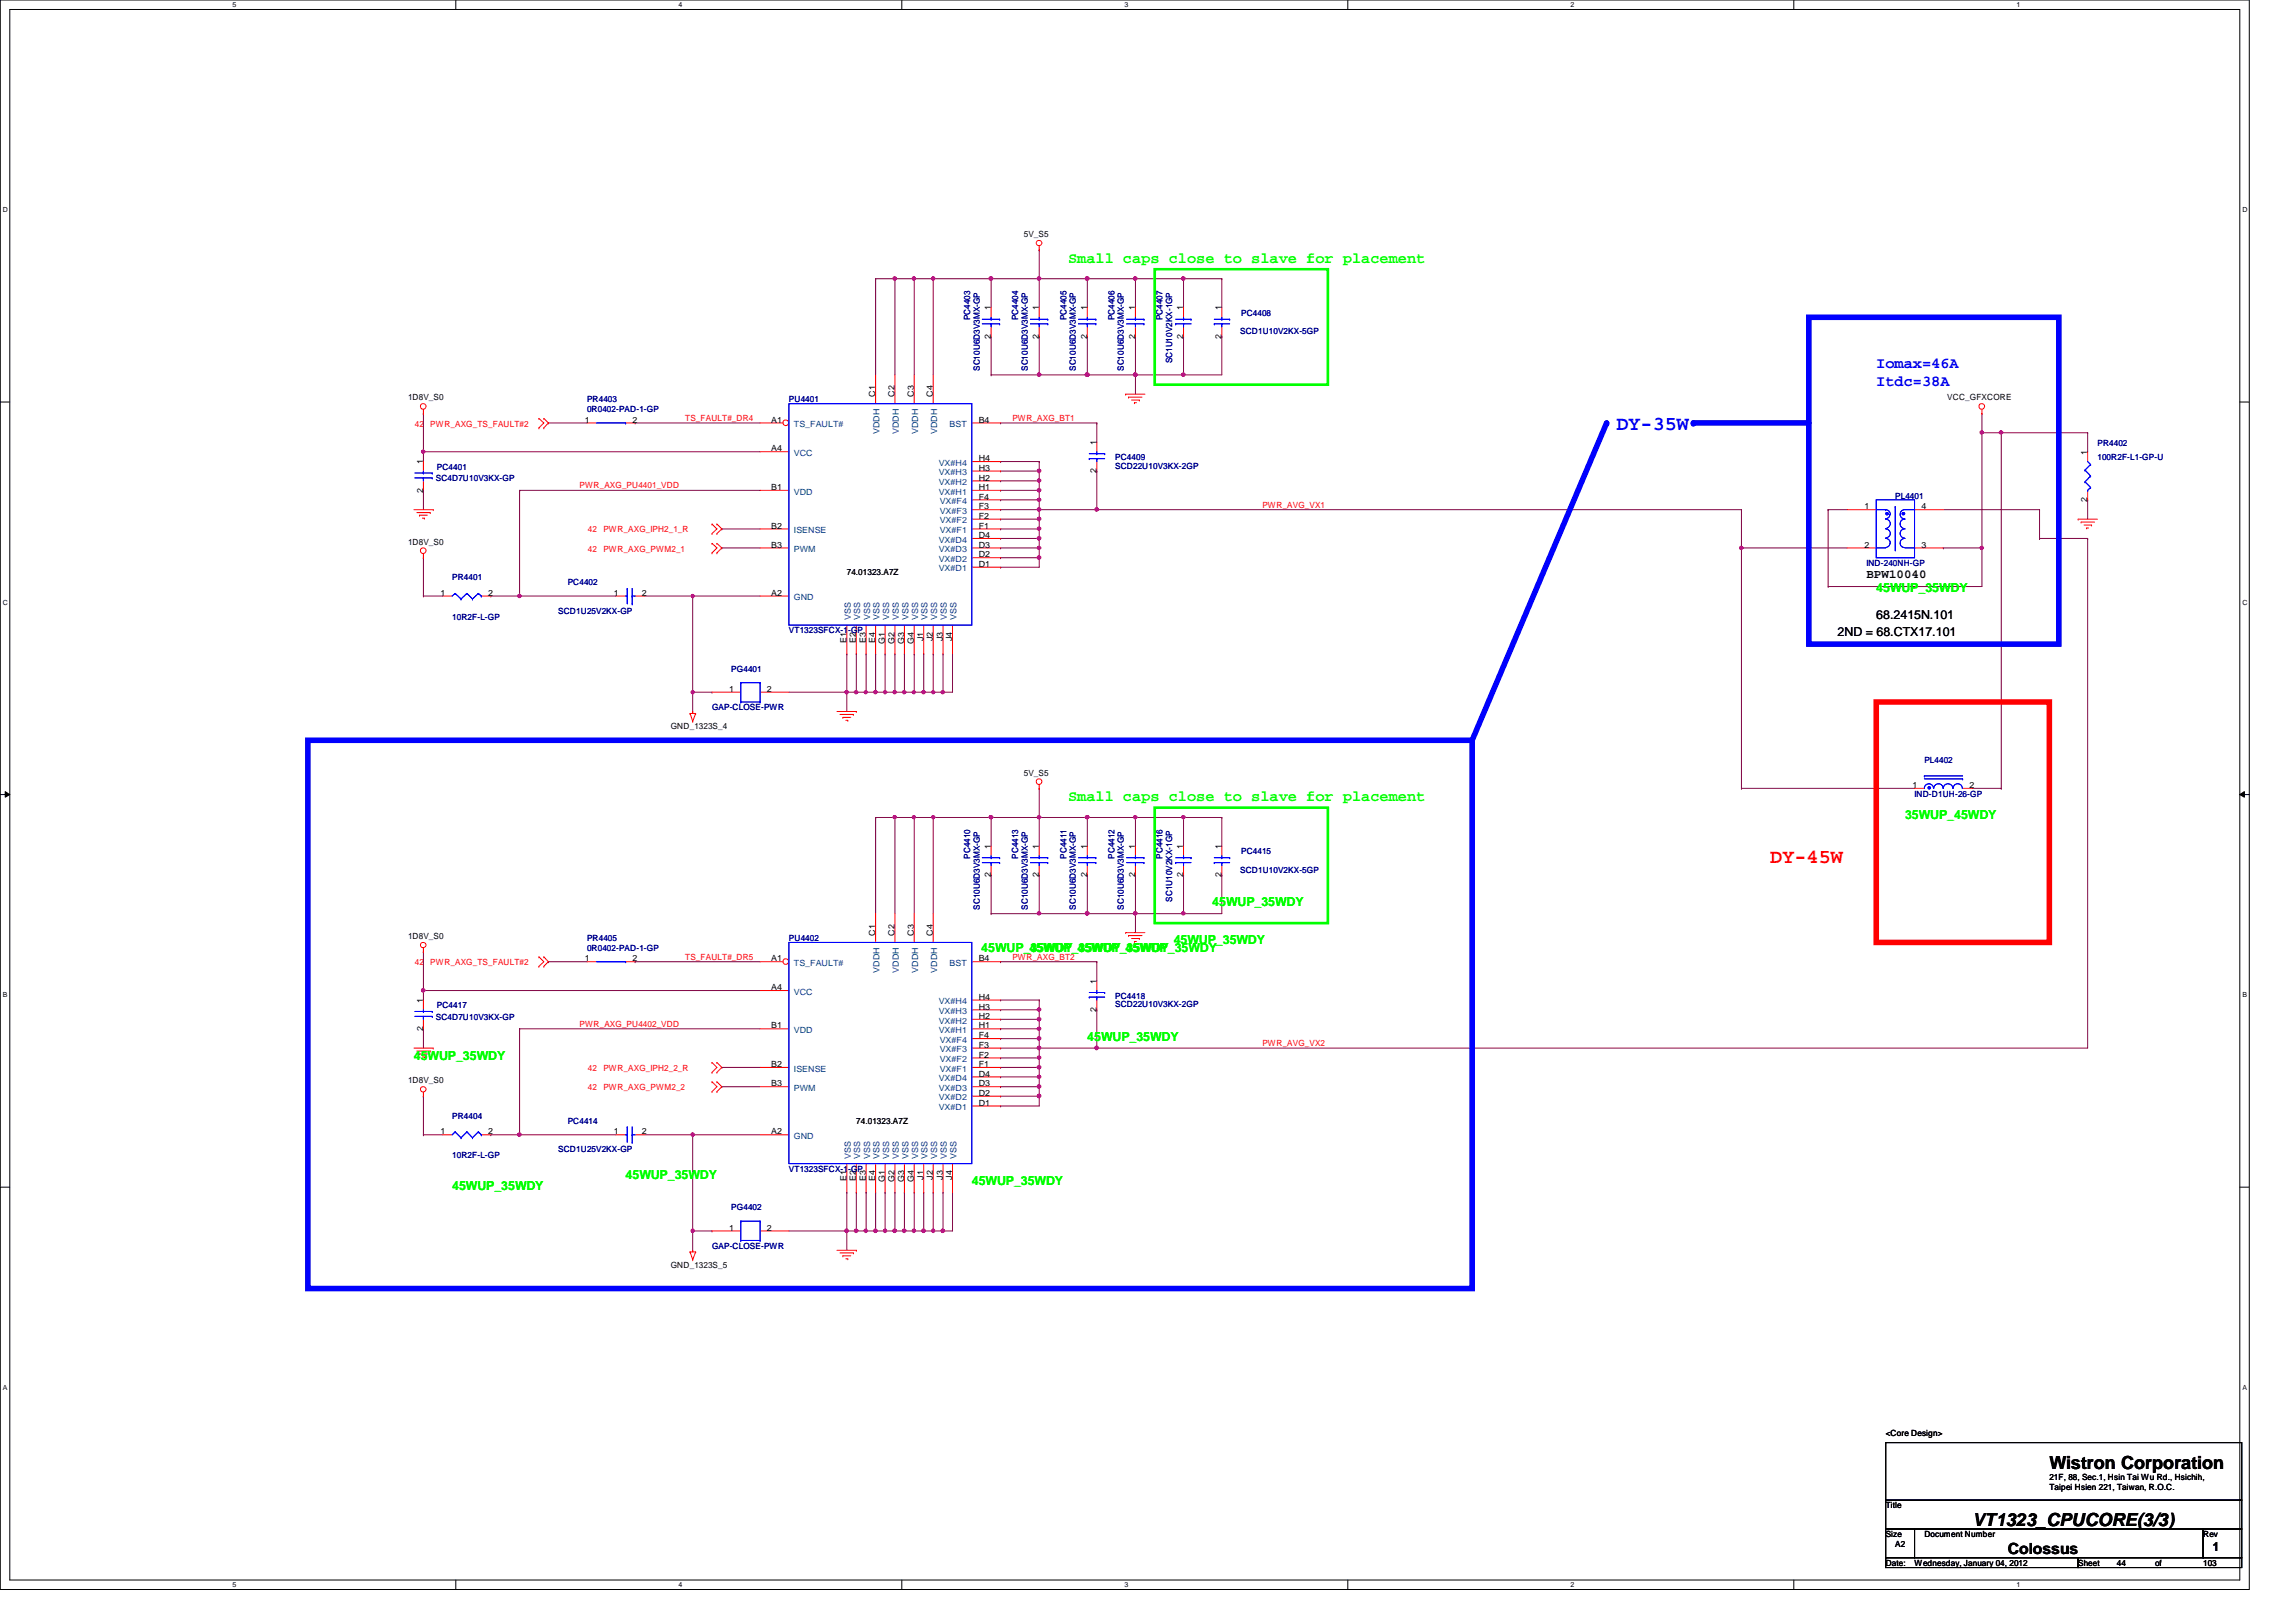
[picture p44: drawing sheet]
<svg xmlns="http://www.w3.org/2000/svg" width="297mm" height="210mm" viewBox="0 0 297 210" stroke-linecap="round" stroke-linejoin="round" font-family="sans-serif">
<defs><g id="words">
<text font-size="2.6" fill="#00f" x="209.1" y="55.6">DY-35W</text>
<text font-size="2.6" fill="#f00" x="229" y="111.6">DY-45W</text>
<g font-size="2.3">
<text x="265.1" y="190.1">Wistron Corporation</text>
<text x="255.2" y="197.5">VT1323_CPUCORE(3/3)</text>
</g>
<g font-size="2" fill="#0f0">
<text x="138.2" y="34">Small caps close to slave for placement</text>
<text x="138.2" y="103.7">Small caps close to slave for placement</text>
</g>
<g font-size="2" fill="#00f">
<text x="242.7" y="47.7">Iomax=46A</text>
<text x="242.7" y="49.9">Itdc=38A</text>
</g>
<text font-size="2" x="259.8" y="201.1">Colossus</text>
<g font-size="1.6">
<text x="241.5" y="74.8">BPW10040</text>
<text x="237.7" y="82.3">2ND = 68.CTX17.101</text>
<text x="242.7" y="80.1">68.2415N.101</text>
<text x="286.3" y="200.7">1</text>
</g>
<g font-size="1.6" fill="#0f0">
<text x="242.7" y="76.7">45WUP_35WDY</text>
<text x="246.5" y="106">35WUP_45WDY</text>
<text x="156.8" y="117.3">45WUP_35WDY</text>
<text x="127" y="123.2">45WUP_35WDY 45WUP_35WDY</text>
<text x="133.2" y="123.2">45WUP_35WDY 45WUP_35WDY</text>
<text x="151.8" y="122.2">45WUP_35WDY</text>
<text x="53.5" y="137.2">45WUP_35WDY</text>
<text x="140.7" y="134.7">45WUP_35WDY</text>
<text x="58.5" y="154">45WUP_35WDY</text>
<text x="80.9" y="152.6">45WUP_35WDY</text>
<text x="125.7" y="153.3">45WUP_35WDY</text>
</g>
<g font-size="1.1">
<text x="132.5" y="30.6">5V_S5</text>
<text x="128.2" y="40.2" transform="rotate(-90 128.2 40.2)">1</text>
<text x="134.4" y="40.2" transform="rotate(-90 134.4 40.2)">1</text>
<text x="140.6" y="40.2" transform="rotate(-90 140.6 40.2)">1</text>
<text x="146.9" y="40.2" transform="rotate(-90 146.9 40.2)">1</text>
<text x="153.1" y="40.2" transform="rotate(-90 153.1 40.2)">1</text>
<text x="158" y="40.2" transform="rotate(-90 158 40.2)">1</text>
<text x="128.2" y="43.8" transform="rotate(-90 128.2 43.8)">2</text>
<text x="134.4" y="43.8" transform="rotate(-90 134.4 43.8)">2</text>
<text x="140.6" y="43.8" transform="rotate(-90 140.6 43.8)">2</text>
<text x="146.9" y="43.8" transform="rotate(-90 146.9 43.8)">2</text>
<text x="153.1" y="43.8" transform="rotate(-90 153.1 43.8)">2</text>
<text x="158" y="43.8" transform="rotate(-90 158 43.8)">2</text>
<text x="52.8" y="51.8">1D8V_S0</text>
<text x="113.2" y="51.4" transform="rotate(-90 113.2 51.4)">C1</text>
<text x="115.7" y="51.4" transform="rotate(-90 115.7 51.4)">C2</text>
<text x="118.2" y="51.4" transform="rotate(-90 118.2 51.4)">C3</text>
<text x="120.7" y="51.4" transform="rotate(-90 120.7 51.4)">C4</text>
<text x="251.9" y="51.8">VCC_GFXCORE</text>
<text x="75.6" y="54.7">1</text>
<text x="81.8" y="54.7">2</text>
<text x="99.8" y="54.7">A1</text>
<text x="99.8" y="58.4">A4</text>
<text x="126.6" y="54.7">B4</text>
<text x="126.6" y="59.7">H4</text>
<text x="141.9" y="57.6" transform="rotate(-90 141.9 57.6)">1</text>
<text x="270" y="58.8" transform="rotate(-90 270 58.8)">1</text>
<text x="54.7" y="63.8" transform="rotate(-90 54.7 63.8)">2</text>
<text x="54.7" y="60.1" transform="rotate(-90 54.7 60.1)">1</text>
<text x="99.8" y="63.4">B1</text>
<text x="126.6" y="60.9">H3</text>
<text x="126.6" y="62.2">H2</text>
<text x="126.6" y="63.4">H1</text>
<text x="126.6" y="64.6">F4</text>
<text x="126.6" y="65.9">F3</text>
<text x="141.9" y="61.3" transform="rotate(-90 141.9 61.3)">2</text>
<text x="241.2" y="65.9">1</text>
<text x="248.6" y="65.9">4</text>
<text x="270" y="65" transform="rotate(-90 270 65)">2</text>
<text x="52.8" y="70.5">1D8V_S0</text>
<text x="99.8" y="68.4">B2</text>
<text x="99.8" y="70.9">B3</text>
<text x="126.6" y="67.1">F2</text>
<text x="126.6" y="68.4">F1</text>
<text x="126.6" y="69.6">D4</text>
<text x="126.6" y="70.9">D3</text>
<text x="241.2" y="70.9">2</text>
<text x="248.6" y="70.9">3</text>
<text x="57" y="77.1">1</text>
<text x="63.2" y="77.1">2</text>
<text x="79.4" y="77.1">1</text>
<text x="83.1" y="77.1">2</text>
<text x="99.8" y="77.1">A2</text>
<text x="109.6" y="74.5">74.01323.A7Z</text>
<text x="126.6" y="72.1">D2</text>
<text x="126.6" y="73.4">D1</text>
<text x="109.5" y="83.2" transform="rotate(-90 109.5 83.2)">E1</text>
<text x="110.7" y="83.2" transform="rotate(-90 110.7 83.2)">E2</text>
<text x="112" y="83.2" transform="rotate(-90 112 83.2)">E3</text>
<text x="113.2" y="83.2" transform="rotate(-90 113.2 83.2)">E4</text>
<text x="114.5" y="83.3" transform="rotate(-90 114.5 83.3)">G1</text>
<text x="115.7" y="83.3" transform="rotate(-90 115.7 83.3)">G2</text>
<text x="117" y="83.3" transform="rotate(-90 117 83.3)">G3</text>
<text x="118.2" y="83.3" transform="rotate(-90 118.2 83.3)">G4</text>
<text x="119.5" y="83" transform="rotate(-90 119.5 83)">J1</text>
<text x="120.7" y="83" transform="rotate(-90 120.7 83)">J2</text>
<text x="122" y="83" transform="rotate(-90 122 83)">J3</text>
<text x="123.2" y="83" transform="rotate(-90 123.2 83)">J4</text>
<text x="94.3" y="89.5">1</text>
<text x="99.2" y="89.5">2</text>
<text x="86.8" y="94.4">GND_1323S_4</text>
<text x="132.5" y="100.4">5V_S5</text>
<text x="247.4" y="102">1</text>
<text x="254.8" y="102">2</text>
<text x="128.2" y="113.5" transform="rotate(-90 128.2 113.5)">2</text>
<text x="128.2" y="109.9" transform="rotate(-90 128.2 109.9)">1</text>
<text x="134.4" y="113.5" transform="rotate(-90 134.4 113.5)">2</text>
<text x="134.4" y="109.9" transform="rotate(-90 134.4 109.9)">1</text>
<text x="140.6" y="113.5" transform="rotate(-90 140.6 113.5)">2</text>
<text x="140.6" y="109.9" transform="rotate(-90 140.6 109.9)">1</text>
<text x="146.9" y="113.5" transform="rotate(-90 146.9 113.5)">2</text>
<text x="146.9" y="109.9" transform="rotate(-90 146.9 109.9)">1</text>
<text x="153.1" y="113.5" transform="rotate(-90 153.1 113.5)">2</text>
<text x="153.1" y="109.9" transform="rotate(-90 153.1 109.9)">1</text>
<text x="158" y="113.5" transform="rotate(-90 158 113.5)">2</text>
<text x="158" y="109.9" transform="rotate(-90 158 109.9)">1</text>
<text x="52.8" y="121.5">1D8V_S0</text>
<text x="75.6" y="124.4">1</text>
<text x="81.8" y="124.4">2</text>
<text x="99.8" y="124.4">A1</text>
<text x="113.2" y="121.1" transform="rotate(-90 113.2 121.1)">C1</text>
<text x="115.7" y="121.1" transform="rotate(-90 115.7 121.1)">C2</text>
<text x="118.2" y="121.1" transform="rotate(-90 118.2 121.1)">C3</text>
<text x="120.7" y="121.1" transform="rotate(-90 120.7 121.1)">C4</text>
<text x="126.6" y="124.4">B4</text>
<text x="54.7" y="129.8" transform="rotate(-90 54.7 129.8)">1</text>
<text x="99.8" y="128.1">A4</text>
<text x="126.6" y="129.4">H4</text>
<text x="126.6" y="130.6">H3</text>
<text x="126.6" y="131.9">H2</text>
<text x="141.9" y="130.9" transform="rotate(-90 141.9 130.9)">2</text>
<text x="141.9" y="127.3" transform="rotate(-90 141.9 127.3)">1</text>
<text x="54.7" y="133.4" transform="rotate(-90 54.7 133.4)">2</text>
<text x="99.8" y="133.1">B1</text>
<text x="126.6" y="133.1">H1</text>
<text x="126.6" y="134.4">F4</text>
<text x="126.6" y="135.6">F3</text>
<text x="126.6" y="136.9">F2</text>
<text x="52.8" y="140.2">1D8V_S0</text>
<text x="99.8" y="138.1">B2</text>
<text x="99.8" y="140.6">B3</text>
<text x="126.6" y="138.1">F1</text>
<text x="126.6" y="139.3">D4</text>
<text x="126.6" y="140.6">D3</text>
<text x="126.6" y="141.8">D2</text>
<text x="126.6" y="143.1">D1</text>
<text x="57" y="146.8">1</text>
<text x="63.2" y="146.8">2</text>
<text x="79.4" y="146.8">1</text>
<text x="83.1" y="146.8">2</text>
<text x="99.8" y="146.8">A2</text>
<text x="110.8" y="145.4">74.01323.A7Z</text>
<text x="109.5" y="152.9" transform="rotate(-90 109.5 152.9)">E1</text>
<text x="110.7" y="152.9" transform="rotate(-90 110.7 152.9)">E2</text>
<text x="112" y="152.9" transform="rotate(-90 112 152.9)">E3</text>
<text x="113.2" y="152.9" transform="rotate(-90 113.2 152.9)">E4</text>
<text x="114.5" y="153" transform="rotate(-90 114.5 153)">G1</text>
<text x="115.7" y="153" transform="rotate(-90 115.7 153)">G2</text>
<text x="117" y="153" transform="rotate(-90 117 153)">G3</text>
<text x="118.2" y="153" transform="rotate(-90 118.2 153)">G4</text>
<text x="119.5" y="152.7" transform="rotate(-90 119.5 152.7)">J1</text>
<text x="120.7" y="152.7" transform="rotate(-90 120.7 152.7)">J2</text>
<text x="122" y="152.7" transform="rotate(-90 122 152.7)">J3</text>
<text x="123.2" y="152.7" transform="rotate(-90 123.2 152.7)">J4</text>
<text x="94.3" y="159.3">1</text>
<text x="99.2" y="159.3">2</text>
<text x="86.8" y="164.1">GND_1323S_5</text>
<text x="244" y="185.9">&lt;Core Design&gt;</text>
<text x="265.1" y="191.5">21F, 88, Sec.1, Hsin Tai Wu Rd., Hsichih,</text>
<text x="244" y="195.2">Title</text>
<text x="265.1" y="192.8">Taipei Hsien 221, Taiwan, R.O.C.</text>
<text x="244" y="198.9">Size</text>
<text x="244" y="202.6">Date:</text>
<text x="245.2" y="200.2">A2</text>
<text x="247.7" y="202.6">Wednesday, January 04, 2012</text>
<text x="249" y="198.9">Document Number</text>
<text x="268.9" y="202.6">Sheet</text>
<text x="273.9" y="202.6">44</text>
<text x="278.8" y="202.6">of</text>
<text x="285" y="198.9">Rev</text>
<text x="285" y="202.6">103</text>
</g>
<g font-size="1.1" fill="#000080">
<text x="125.5" y="41.4" transform="rotate(-90 125.5 41.4)">PC4403</text>
<text x="131.7" y="41.4" transform="rotate(-90 131.7 41.4)">PC4404</text>
<text x="138" y="41.4" transform="rotate(-90 138 41.4)">PC4405</text>
<text x="144.2" y="41.4" transform="rotate(-90 144.2 41.4)">PC4406</text>
<text x="150.4" y="41.4" transform="rotate(-90 150.4 41.4)">PC4407</text>
<text x="160.6" y="40.9">PC4408</text>
<text x="151.6" y="47" transform="rotate(-90 151.6 47)">SC1U10V2KX-1GP</text>
<text x="160.4" y="43.2">SCD1U10V2KX-5GP</text>
<text x="75.9" y="52.1">PR4403</text>
<text x="75.9" y="53.3">0R0402-PAD-1-GP</text>
<text x="102.1" y="52.1">PU4401</text>
<text x="126.7" y="48" transform="rotate(-90 126.7 48)">SC10U6D3V3MX-GP</text>
<text x="133" y="48" transform="rotate(-90 133 48)">SC10U6D3V3MX-GP</text>
<text x="139.2" y="48" transform="rotate(-90 139.2 48)">SC10U6D3V3MX-GP</text>
<text x="145.4" y="48" transform="rotate(-90 145.4 48)">SC10U6D3V3MX-GP</text>
<text x="144.3" y="59.5">PC4409</text>
<text x="271.4" y="57.7">PR4402</text>
<text x="271.4" y="59.5">100R2F-L1-GP-U</text>
<text x="56.4" y="62.3">SC4D7U10V3KX-GP</text>
<text x="56.5" y="60.8">PC4401</text>
<text x="144.3" y="60.7">SCD22U10V3KX-2GP</text>
<text x="245.2" y="64.5">PL4401</text>
<text x="58.5" y="75.1">PR4401</text>
<text x="73.4" y="75.7">PC4402</text>
<text x="241.5" y="73.2">IND-240NH-GP</text>
<text x="58.5" y="80.2">10R2F-L-GP</text>
<text x="72.2" y="79.5">SCD1U25V2KX-GP</text>
<text x="102.1" y="82">VT1323SFCX-1-GP</text>
<text x="94.6" y="86.9">PG4401</text>
<text x="92.1" y="91.9">GAP-CLOSE-PWR</text>
<text x="249" y="98.8">PL4402</text>
<text x="247.7" y="103.1">IND-D1UH-26-GP</text>
<text x="125.5" y="111.1" transform="rotate(-90 125.5 111.1)">PC4410</text>
<text x="131.7" y="111.1" transform="rotate(-90 131.7 111.1)">PC4413</text>
<text x="138" y="111.1" transform="rotate(-90 138 111.1)">PC4411</text>
<text x="144.2" y="111.1" transform="rotate(-90 144.2 111.1)">PC4412</text>
<text x="150.4" y="111.1" transform="rotate(-90 150.4 111.1)">PC4416</text>
<text x="160.4" y="112.9">SCD1U10V2KX-5GP</text>
<text x="160.6" y="110.6">PC4415</text>
<text x="126.7" y="117.7" transform="rotate(-90 126.7 117.7)">SC10U6D3V3MX-GP</text>
<text x="133" y="117.7" transform="rotate(-90 133 117.7)">SC10U6D3V3MX-GP</text>
<text x="139.2" y="117.7" transform="rotate(-90 139.2 117.7)">SC10U6D3V3MX-GP</text>
<text x="145.4" y="117.7" transform="rotate(-90 145.4 117.7)">SC10U6D3V3MX-GP</text>
<text x="151.6" y="116.7" transform="rotate(-90 151.6 116.7)">SC1U10V2KX-1GP</text>
<text x="75.9" y="121.8">PR4405</text>
<text x="75.9" y="123">0R0402-PAD-1-GP</text>
<text x="102.1" y="121.8">PU4402</text>
<text x="56.4" y="132">SC4D7U10V3KX-GP</text>
<text x="56.5" y="130.5">PC4417</text>
<text x="144.3" y="129.2">PC4418</text>
<text x="144.3" y="130.3">SCD22U10V3KX-2GP</text>
<text x="58.5" y="144.8">PR4404</text>
<text x="58.5" y="149.9">10R2F-L-GP</text>
<text x="72.2" y="149.1">SCD1U25V2KX-GP</text>
<text x="73.4" y="145.4">PC4414</text>
<text x="102.1" y="151.6">VT1323SFCX-1-GP</text>
<text x="92.1" y="161.6">GAP-CLOSE-PWR</text>
<text x="94.6" y="156.6">PG4402</text>
</g>
<g font-size="1.1" fill="#f00">
<text x="53.7" y="55.2">42</text>
<text x="55.7" y="55.2">PWR_AXG_TS_FAULT#2</text>
<text x="88.6" y="54.5">TS_FAULT#_DR4</text>
<text x="131" y="54.5">PWR_AXG_BT1</text>
<text x="75" y="63.2">PWR_AXG_PU4401_VDD</text>
<text x="163.3" y="65.7">PWR_AVG_VX1</text>
<text x="76.1" y="71.4">42</text>
<text x="76.1" y="68.9">42</text>
<text x="78.1" y="71.4">PWR_AXG_PWM2_1</text>
<text x="78.1" y="68.9">PWR_AXG_IPH2_1_R</text>
<text x="53.7" y="124.9">42</text>
<text x="55.7" y="124.9">PWR_AXG_TS_FAULT#2</text>
<text x="88.6" y="124.2">TS_FAULT#_DR5</text>
<text x="131" y="124.2">PWR_AXG_BT2</text>
<text x="75" y="132.9">PWR_AXG_PU4402_VDD</text>
<text x="163.3" y="135.4">PWR_AVG_VX2</text>
<text x="76.1" y="141.1">42</text>
<text x="76.1" y="138.6">42</text>
<text x="78.1" y="141.1">PWR_AXG_PWM2_2</text>
<text x="78.1" y="138.6">PWR_AXG_IPH2_2_R</text>
</g>
<g font-size="1.1" fill="#004080">
<text x="102.7" y="55.3">TS_FAULT#</text>
<text x="102.7" y="59">VCC</text>
<text x="113.8" y="56.2" transform="rotate(-90 113.8 56.2)">VDDH</text>
<text x="116.3" y="56.2" transform="rotate(-90 116.3 56.2)">VDDH</text>
<text x="118.8" y="56.2" transform="rotate(-90 118.8 56.2)">VDDH</text>
<text x="121.2" y="56.2" transform="rotate(-90 121.2 56.2)">VDDH</text>
<text x="122.8" y="55.3">BST</text>
<text x="102.7" y="64">VDD</text>
<text x="121.5" y="60.3">VX#H4</text>
<text x="121.5" y="61.5">VX#H3</text>
<text x="121.5" y="62.8">VX#H2</text>
<text x="121.5" y="64">VX#H1</text>
<text x="121.6" y="65.2">VX#F4</text>
<text x="102.7" y="69">ISENSE</text>
<text x="102.7" y="71.5">PWM</text>
<text x="121.5" y="70.2">VX#D4</text>
<text x="121.5" y="71.5">VX#D3</text>
<text x="121.6" y="66.5">VX#F3</text>
<text x="121.6" y="67.7">VX#F2</text>
<text x="121.6" y="69">VX#F1</text>
<text x="102.7" y="77.7">GND</text>
<text x="121.5" y="72.7">VX#D2</text>
<text x="121.5" y="74">VX#D1</text>
<text x="110.1" y="80.3" transform="rotate(-90 110.1 80.3)">VSS</text>
<text x="111.3" y="80.3" transform="rotate(-90 111.3 80.3)">VSS</text>
<text x="112.6" y="80.3" transform="rotate(-90 112.6 80.3)">VSS</text>
<text x="113.8" y="80.3" transform="rotate(-90 113.8 80.3)">VSS</text>
<text x="115" y="80.3" transform="rotate(-90 115 80.3)">VSS</text>
<text x="116.3" y="80.3" transform="rotate(-90 116.3 80.3)">VSS</text>
<text x="117.5" y="80.3" transform="rotate(-90 117.5 80.3)">VSS</text>
<text x="118.8" y="80.3" transform="rotate(-90 118.8 80.3)">VSS</text>
<text x="120" y="80.3" transform="rotate(-90 120 80.3)">VSS</text>
<text x="121.2" y="80.3" transform="rotate(-90 121.2 80.3)">VSS</text>
<text x="122.5" y="80.3" transform="rotate(-90 122.5 80.3)">VSS</text>
<text x="123.7" y="80.3" transform="rotate(-90 123.7 80.3)">VSS</text>
<text x="102.7" y="125">TS_FAULT#</text>
<text x="113.8" y="125.9" transform="rotate(-90 113.8 125.9)">VDDH</text>
<text x="116.3" y="125.9" transform="rotate(-90 116.3 125.9)">VDDH</text>
<text x="118.8" y="125.9" transform="rotate(-90 118.8 125.9)">VDDH</text>
<text x="121.2" y="125.9" transform="rotate(-90 121.2 125.9)">VDDH</text>
<text x="122.8" y="125">BST</text>
<text x="102.7" y="128.7">VCC</text>
<text x="121.5" y="130">VX#H4</text>
<text x="121.5" y="131.2">VX#H3</text>
<text x="102.7" y="133.7">VDD</text>
<text x="121.5" y="132.5">VX#H2</text>
<text x="121.5" y="133.7">VX#H1</text>
<text x="121.6" y="135">VX#F4</text>
<text x="121.6" y="136.2">VX#F3</text>
<text x="121.6" y="137.5">VX#F2</text>
<text x="102.7" y="138.7">ISENSE</text>
<text x="102.7" y="141.2">PWM</text>
<text x="121.5" y="139.9">VX#D4</text>
<text x="121.5" y="141.2">VX#D3</text>
<text x="121.5" y="142.4">VX#D2</text>
<text x="121.5" y="143.7">VX#D1</text>
<text x="121.6" y="138.7">VX#F1</text>
<text x="102.7" y="147.4">GND</text>
<text x="110.1" y="149.9" transform="rotate(-90 110.1 149.9)">VSS</text>
<text x="111.3" y="149.9" transform="rotate(-90 111.3 149.9)">VSS</text>
<text x="112.6" y="149.9" transform="rotate(-90 112.6 149.9)">VSS</text>
<text x="113.8" y="149.9" transform="rotate(-90 113.8 149.9)">VSS</text>
<text x="115" y="149.9" transform="rotate(-90 115 149.9)">VSS</text>
<text x="116.3" y="149.9" transform="rotate(-90 116.3 149.9)">VSS</text>
<text x="117.5" y="149.9" transform="rotate(-90 117.5 149.9)">VSS</text>
<text x="118.8" y="149.9" transform="rotate(-90 118.8 149.9)">VSS</text>
<text x="120" y="149.9" transform="rotate(-90 120 149.9)">VSS</text>
<text x="121.2" y="149.9" transform="rotate(-90 121.2 149.9)">VSS</text>
<text x="122.5" y="149.9" transform="rotate(-90 122.5 149.9)">VSS</text>
<text x="123.7" y="149.9" transform="rotate(-90 123.7 149.9)">VSS</text>
</g>
<g font-size=".9">
<text x="30.1" y=".9">5</text>
<text x="87.8" y=".9">4</text>
<text x="145.5" y=".9">3</text>
<text x="203.2" y=".9">2</text>
<text x="260.9" y=".9">1</text>
<text x=".4" y="27.4">D</text>
<text x="290.1" y="27.4">D</text>
<text x=".4" y="78.2">C</text>
<text x="290.1" y="78.2">C</text>
<text x=".4" y="129">B</text>
<text x="290.1" y="129">B</text>
<text x=".4" y="179.8">A</text>
<text x="290.1" y="179.8">A</text>
<text x="30.1" y="205.4">5</text>
<text x="87.8" y="205.4">4</text>
<text x="145.5" y="205.4">3</text>
<text x="203.2" y="205.4">2</text>
<text x="260.9" y="205.4">1</text>
</g>
</g></defs>
<path d="M0 0h291v205.7h-291zM1.3 1.2h288.5v203.3h-288.5z" fill="none" stroke="#000" stroke-width=".13"/>
<g fill="#fff">
<path d="M30.1 .1h.5v1h-.5z"/>
<path d="M30.1 204.6h.5v1h-.5z"/>
</g>
<path d="M59 0v1.2M59 204.5v1.2" fill="none" stroke="#000" stroke-width=".13"/>
<g fill="#fff">
<path d="M87.8 .1h.5v1h-.5z"/>
<path d="M87.8 204.6h.5v1h-.5z"/>
</g>
<path d="M116.7 0v1.2M116.7 204.5v1.2" fill="none" stroke="#000" stroke-width=".13"/>
<g fill="#fff">
<path d="M145.5 .1h.5v1h-.5z"/>
<path d="M145.5 204.6h.5v1h-.5z"/>
</g>
<path d="M174.4 0v1.2M174.4 204.5v1.2" fill="none" stroke="#000" stroke-width=".13"/>
<g fill="#fff">
<path d="M203.2 .1h.5v1h-.5z"/>
<path d="M203.2 204.6h.5v1h-.5z"/>
</g>
<path d="M232.1 0v1.2M232.1 204.5v1.2" fill="none" stroke="#000" stroke-width=".13"/>
<g fill="#fff">
<path d="M260.9 .1h.5v1h-.5z"/>
<path d="M260.9 204.6h.5v1h-.5z"/>
<path d="M.4 26.6h.6v1h-.6z"/>
<path d="M290.1 26.6h.6v1h-.6z"/>
<path d="M.4 77.4h.6v1h-.6z"/>
<path d="M290.1 77.4h.6v1h-.6z"/>
</g>
<path d="M0 52h1.3M289.8 52h1.2" fill="none" stroke="#000" stroke-width=".13"/>
<g fill="#fff">
<path d="M.4 128.2h.6v1h-.6z"/>
<path d="M290.1 128.2h.6v1h-.6z"/>
</g>
<path d="M0 102.8h1.3M.7 102.4l.6 .4-.6 .4zM289.8 102.8l.6-.4v.8zM289.8 102.8h1.2" fill="none" stroke="#000" stroke-width=".13"/>
<path d="M.7 102.4l.6 .4-.6 .4zM289.8 102.8l.6-.4v.8z" fill="#000"/>
<g fill="#fff">
<path d="M.4 179h.5v1h-.5z"/>
<path d="M290.1 179h.6v1h-.6z"/>
</g>
<path d="M0 153.6h1.3M289.8 153.6h1.2" fill="none" stroke="#000" stroke-width=".13"/>
<path d="M134.4 36.1h6.3M140.7 36.1h.1M102.1 89.6h7.5M109.6 89.6h.1" fill="none" stroke="#800040" stroke-width=".13"/>
<path d="M134.3 35.9h.3l.1 .1-.1 .2-.2 .1-.1-.1z" fill-rule="evenodd" fill="#f0f"/>
<path d="M134.3 35.9h.3l.1 .1-.1 .2-.2 .1-.1-.1z" fill="none" stroke="#f0f" stroke-width=".13"/>
<path d="M153.1 36.1h.1M153.1 36.1h5M63.5 77.1h.1M63.5 77.1h3.7" fill="none" stroke="#800040" stroke-width=".13"/>
<path d="M152.9 35.9h.3l.1 .1-.1 .2-.1 .1-.2-.1z" fill-rule="evenodd" fill="#f0f"/>
<path d="M152.9 35.9h.3l.1 .1-.1 .2-.1 .1-.2-.1z" fill="none" stroke="#f0f" stroke-width=".13"/>
<path d="M153.1 48.5h.1M153.1 48.5h5M67.2 77.1h.1M67.2 77.1h12.5" fill="none" stroke="#800040" stroke-width=".13"/>
<path d="M152.9 48.3h.3l.1 .2-.1 .1-.1 .1-.2-.1z" fill-rule="evenodd" fill="#f0f"/>
<path d="M152.9 48.3h.3l.1 .2-.1 .1-.1 .1-.2-.1z" fill="none" stroke="#f0f" stroke-width=".13"/>
<path d="M140.7 48.5h.1M140.7 48.5h6.2" fill="none" stroke="#800040" stroke-width=".13"/>
<path d="M140.5 48.3h.3l.1 .2-.1 .1-.2 .1-.1-.1z" fill-rule="evenodd" fill="#f0f"/>
<path d="M140.5 48.3h.3l.1 .2-.1 .1-.2 .1-.1-.1z" fill="none" stroke="#f0f" stroke-width=".13"/>
<path d="M112.1 84.6h.1M112.1 84.6v5" fill="none" stroke="#800040" stroke-width=".13"/>
<path d="M111.9 89.4h.2l.1 .2-.1 .1-.1 .1-.1-.1z" fill-rule="evenodd" fill="#f0f"/>
<path d="M111.9 89.4h.2l.1 .2-.1 .1-.1 .1-.1-.1z" fill="none" stroke="#f0f" stroke-width=".13"/>
<path d="M67.2 63.5h.1M67.2 63.5v13.6M83.4 77.1h6.2M89.6 77.1h.1M113.3 84.6h.1M113.3 84.6v5M114.5 84.6h.1M114.5 84.6v5M115.8 84.6h.1M115.8 84.6v5M123.2 84.6h.1M123.2 84.6v5" fill="none" stroke="#800040" stroke-width=".13"/>
<path d="M67 77h.4v.1v.2h-.2h-.2z" fill-rule="evenodd" fill="#f0f"/>
<path d="M67 77h.4v.1v.2h-.2h-.2z" fill="none" stroke="#f0f" stroke-width=".13"/>
<g fill="none" stroke="#800040" stroke-width=".13">
<path d="M128.2 48.5h.1M128.2 48.5h6.2M54.8 77.1h.1M54.8 72.2h.1M54.8 77.1h2.5M54.8 72.2v4.9M109.6 89.6h.1M109.6 89.6h1.2M117 84.6h.1M117 84.6v5M118.3 84.6h.1M118.3 84.6v5"/>
<path d="M119.5 84.6h.1M119.5 84.6v5"/>
</g>
<path d="M109.4 89.4h.3l.1 .2-.1 .1-.2 .1-.1-.1z" fill-rule="evenodd" fill="#f0f"/>
<path d="M109.4 89.4h.3l.1 .2-.1 .1-.2 .1-.1-.1z" fill="none" stroke="#f0f" stroke-width=".13"/>
<path d="M109.6 84.6h.1M109.6 84.6v5M110.8 84.6h.1M110.8 84.6v5M122 89.6h.1M122 89.6h1.2" fill="none" stroke="#800040" stroke-width=".13"/>
<path d="M121.8 89.4h.3l.1 .2-.1 .1-.1 .1-.2-.1z" fill-rule="evenodd" fill="#f0f"/>
<path d="M121.8 89.4h.3l.1 .2-.1 .1-.1 .1-.2-.1z" fill="none" stroke="#f0f" stroke-width=".13"/>
<path d="M119.5 89.6h.1M119.5 89.6h1.2" fill="none" stroke="#800040" stroke-width=".13"/>
<path d="M119.3 89.4h.3l.1 .2-.1 .1-.1 .1-.2-.1z" fill-rule="evenodd" fill="#f0f"/>
<path d="M119.3 89.4h.3l.1 .2-.1 .1-.1 .1-.2-.1z" fill="none" stroke="#f0f" stroke-width=".13"/>
<path d="M117 89.6h.1M117 89.6h1.3" fill="none" stroke="#800040" stroke-width=".13"/>
<path d="M116.8 89.4h.3l.1 .2-.1 .1-.1 .1-.2-.1z" fill-rule="evenodd" fill="#f0f"/>
<path d="M116.8 89.4h.3l.1 .2-.1 .1-.1 .1-.2-.1z" fill="none" stroke="#f0f" stroke-width=".13"/>
<path d="M134.4 66h.1M141.9 61h.1M141.9 61v5h-7.5" fill="none" stroke="#800040" stroke-width=".13"/>
<path d="M141.7 65.8h.3l.1 .1-.1 .2-.1 .1-.2-.1z" fill-rule="evenodd" fill="#f0f"/>
<path d="M141.7 65.8h.3l.1 .1-.1 .2-.1 .1-.2-.1z" fill="none" stroke="#f0f" stroke-width=".13"/>
<path d="M112.1 89.6h.1M112.1 89.6h1.2M115.8 89.6h.1M115.8 89.6h1.2" fill="none" stroke="#800040" stroke-width=".13"/>
<path d="M115.6 89.4h.3l.1 .2-.1 .1-.2 .1-.1-.1z" fill-rule="evenodd" fill="#f0f"/>
<path d="M115.6 89.4h.3l.1 .2-.1 .1-.2 .1-.1-.1z" fill="none" stroke="#f0f" stroke-width=".13"/>
<path d="M113.3 89.6h.1M113.3 89.6h1.2" fill="none" stroke="#800040" stroke-width=".13"/>
<path d="M113.1 89.4h.3l.1 .2-.1 .1-.2 .1-.1-.1z" fill-rule="evenodd" fill="#f0f"/>
<path d="M113.1 89.4h.3l.1 .2-.1 .1-.2 .1-.1-.1z" fill="none" stroke="#f0f" stroke-width=".13"/>
<g fill="none" stroke="#800040" stroke-width=".13">
<path d="M134.4 32.3h.1M134.4 32.3v3.8M54.8 58.5h.1M54.8 58.5v1.2M129.5 54.7h.1M129.5 54.7h12.4M54.8 63.5h.1M54.8 63.5v2.5M118.3 89.6h.1M118.3 89.6h1.2M120.7 84.6h.1M120.7 84.6v5"/>
<path d="M122 84.6h.1M122 84.6v5"/>
</g>
<path d="M118.1 89.4h.3v.2v.1l-.2 .1-.1-.1z" fill-rule="evenodd" fill="#f0f"/>
<path d="M118.1 89.4h.3v.2v.1l-.2 .1-.1-.1z" fill="none" stroke="#f0f" stroke-width=".13"/>
<path d="M54.8 58.5h.1M54.8 58.5h43.5" fill="none" stroke="#800040" stroke-width=".13"/>
<path d="M54.6 58.3h.3l.1 .2-.1 .1-.2 .1-.1-.1z" fill-rule="evenodd" fill="#f0f"/>
<path d="M54.6 58.3h.3l.1 .2-.1 .1-.2 .1-.1-.1z" fill="none" stroke="#f0f" stroke-width=".13"/>
<path d="M54.8 53.5h.1M54.8 53.5v5M82.2 54.7h.1M82.2 54.7h16.1M141.9 54.7h.1M141.9 54.7v2.5M93.4 70.9h.1M93.4 70.9h4.9M109.6 89.6h.1M109.6 89.6v2.5M110.8 89.6h.1M110.8 89.6h1.3" fill="none" stroke="#800040" stroke-width=".13"/>
<path d="M110.6 89.4h.3l.1 .2-.1 .1-.2 .1-.1-.1z" fill-rule="evenodd" fill="#f0f"/>
<path d="M110.6 89.4h.3l.1 .2-.1 .1-.2 .1-.1-.1z" fill="none" stroke="#f0f" stroke-width=".13"/>
<path d="M129.5 59.7h.1M129.5 59.7h4.9M89.6 77.1h.1M89.6 77.1h8.7" fill="none" stroke="#800040" stroke-width=".13"/>
<path d="M89.5 77h.3v.1v.2h-.2h-.1z" fill-rule="evenodd" fill="#f0f"/>
<path d="M89.5 77h.3v.1v.2h-.2h-.1z" fill="none" stroke="#f0f" stroke-width=".13"/>
<path d="M134.4 59.7h.1M134.4 59.7v2.5M93.4 68.5h.1M93.4 68.5h4.9M129.5 61h.1M129.5 61h4.9M134.4 61h.1" fill="none" stroke="#800040" stroke-width=".13"/>
<path d="M134.3 60.8h.3l.1 .1-.1 .2-.2 .1-.1-.1z" fill-rule="evenodd" fill="#f0f"/>
<path d="M134.3 60.8h.3l.1 .1-.1 .2-.2 .1-.1-.1z" fill="none" stroke="#f0f" stroke-width=".13"/>
<path d="M120.7 89.6h.1M120.7 89.6h1.3" fill="none" stroke="#800040" stroke-width=".13"/>
<path d="M120.6 89.4h.3v.2v.1l-.2 .1-.1-.1z" fill-rule="evenodd" fill="#f0f"/>
<path d="M120.6 89.4h.3v.2v.1l-.2 .1-.1-.1z" fill="none" stroke="#f0f" stroke-width=".13"/>
<path d="M129.5 67.2h.1M129.5 67.2h4.9M114.5 89.6h.1M114.5 89.6h1.3" fill="none" stroke="#800040" stroke-width=".13"/>
<path d="M114.4 89.4h.2l.1 .2-.1 .1-.1 .1-.1-.1z" fill-rule="evenodd" fill="#f0f"/>
<path d="M114.4 89.4h.2l.1 .2-.1 .1-.1 .1-.1-.1z" fill="none" stroke="#f0f" stroke-width=".13"/>
<path d="M129.5 62.2h.1M129.5 62.2h4.9M134.4 62.2h.1M134.4 62.2v1.3" fill="none" stroke="#800040" stroke-width=".13"/>
<path d="M134.3 62h.3l.1 .2-.1 .1-.2 .1-.1-.1z" fill-rule="evenodd" fill="#f0f"/>
<path d="M134.3 62h.3l.1 .2-.1 .1-.2 .1-.1-.1z" fill="none" stroke="#f0f" stroke-width=".13"/>
<path d="M129.5 63.5h.1M129.5 63.5h4.9M134.4 63.5h.1M134.4 63.5v1.2" fill="none" stroke="#800040" stroke-width=".13"/>
<path d="M134.3 63.3h.3l.1 .1-.1 .2-.2 .1-.1-.1z" fill-rule="evenodd" fill="#f0f"/>
<path d="M134.3 63.3h.3l.1 .1-.1 .2-.2 .1-.1-.1z" fill="none" stroke="#f0f" stroke-width=".13"/>
<path d="M134.4 70.9h.1M134.4 70.9v1.3" fill="none" stroke="#800040" stroke-width=".13"/>
<path d="M134.3 70.8h.3l.1 .1-.1 .1-.2 .1-.1-.1z" fill-rule="evenodd" fill="#f0f"/>
<path d="M134.3 70.8h.3l.1 .1-.1 .1-.2 .1-.1-.1z" fill="none" stroke="#f0f" stroke-width=".13"/>
<path d="M67.2 63.5h.1M67.2 63.5h31.1M129.5 64.7h.1M129.5 64.7h4.9M134.4 64.7h.1M134.4 64.7v1.3" fill="none" stroke="#800040" stroke-width=".13"/>
<path d="M134.3 64.5h.3l.1 .2-.1 .1-.2 .1-.1-.1z" fill-rule="evenodd" fill="#f0f"/>
<path d="M134.3 64.5h.3l.1 .2-.1 .1-.2 .1-.1-.1z" fill="none" stroke="#f0f" stroke-width=".13"/>
<path d="M129.5 66h.1M129.5 66h4.9M134.4 66h.1M134.4 66v1.2" fill="none" stroke="#800040" stroke-width=".13"/>
<path d="M134.3 65.8h.3l.1 .1-.1 .2-.2 .1-.1-.1z" fill-rule="evenodd" fill="#f0f"/>
<path d="M134.3 65.8h.3l.1 .1-.1 .2-.2 .1-.1-.1z" fill="none" stroke="#f0f" stroke-width=".13"/>
<path d="M113.3 36.1h.1M113.3 36.1h2.5M120.7 36.1h.1M120.7 36.1v12.4" fill="none" stroke="#800040" stroke-width=".13"/>
<path d="M120.6 35.9h.3v.1v.2l-.2 .1-.1-.1z" fill-rule="evenodd" fill="#f0f"/>
<path d="M120.6 35.9h.3v.1v.2l-.2 .1-.1-.1z" fill="none" stroke="#f0f" stroke-width=".13"/>
<path d="M134.4 67.2h.1M134.4 67.2v1.3" fill="none" stroke="#800040" stroke-width=".13"/>
<path d="M134.3 67h.3l.1 .1-.1 .2-.2 .1-.1-.1z" fill-rule="evenodd" fill="#f0f"/>
<path d="M134.3 67h.3l.1 .1-.1 .2-.2 .1-.1-.1z" fill="none" stroke="#f0f" stroke-width=".13"/>
<path d="M129.5 68.5h.1M129.5 68.5h4.9M134.4 68.5h.1M134.4 68.5v1.2" fill="none" stroke="#800040" stroke-width=".13"/>
<path d="M134.3 68.3h.3l.1 .1-.1 .1-.2 .1-.1-.1z" fill-rule="evenodd" fill="#f0f"/>
<path d="M134.3 68.3h.3l.1 .1-.1 .1-.2 .1-.1-.1z" fill="none" stroke="#f0f" stroke-width=".13"/>
<path d="M129.5 69.7h.1M129.5 69.7h4.9M134.4 69.7h.1M134.4 69.7v1.2" fill="none" stroke="#800040" stroke-width=".13"/>
<path d="M134.3 69.5h.3l.1 .1-.1 .2-.2 .1-.1-.1z" fill-rule="evenodd" fill="#f0f"/>
<path d="M134.3 69.5h.3l.1 .1-.1 .2-.2 .1-.1-.1z" fill="none" stroke="#f0f" stroke-width=".13"/>
<path d="M120.7 36.1h.1M120.7 36.1h7.5M153.1 36.1h.1M153.1 36.1v3.7M146.9 48.5h.1M146.9 48.5v2.5M129.5 70.9h.1M129.5 72.2h.1M129.5 70.9h4.9M129.5 72.2h4.9M134.4 72.2h.1M134.4 72.2v1.2" fill="none" stroke="#800040" stroke-width=".13"/>
<path d="M134.3 72h.3l.1 .1-.1 .2-.2 .1-.1-.1z" fill-rule="evenodd" fill="#f0f"/>
<path d="M134.3 72h.3l.1 .1-.1 .2-.2 .1-.1-.1z" fill="none" stroke="#f0f" stroke-width=".13"/>
<path d="M115.8 36.1h.1M115.8 36.1v12.4M118.3 36.1h.1M118.3 36.1h2.4M146.9 36.1h.1M146.9 36.1v3.7M129.5 73.4h.1M129.5 73.4h4.9" fill="none" stroke="#800040" stroke-width=".13"/>
<path d="M146.7 35.9h.3l.1 .1-.1 .2-.1 .1-.2-.1z" fill-rule="evenodd" fill="#f0f"/>
<path d="M146.7 35.9h.3l.1 .1-.1 .2-.1 .1-.2-.1z" fill="none" stroke="#f0f" stroke-width=".13"/>
<path d="M128.2 43.6h.1M128.2 43.6v4.9M146.9 43.6h.1M146.9 43.6v4.9" fill="none" stroke="#800040" stroke-width=".13"/>
<path d="M146.7 48.3h.3l.1 .2-.1 .1-.1 .1-.2-.1z" fill-rule="evenodd" fill="#f0f"/>
<path d="M146.7 48.3h.3l.1 .2-.1 .1-.1 .1-.2-.1z" fill="none" stroke="#f0f" stroke-width=".13"/>
<path d="M158.1 36.1h.1M158.1 36.1v3.7M134.4 48.5h.1M134.4 48.5h6.3" fill="none" stroke="#800040" stroke-width=".13"/>
<path d="M140.5 48.3h.3l.1 .2-.1 .1-.2 .1-.1-.1z" fill-rule="evenodd" fill="#f0f"/>
<path d="M140.5 48.3h.3l.1 .2-.1 .1-.2 .1-.1-.1z" fill="none" stroke="#f0f" stroke-width=".13"/>
<path d="M134.3 48.3h.3l.1 .2-.1 .1-.2 .1-.1-.1z" fill-rule="evenodd" fill="#f0f"/>
<path d="M134.3 48.3h.3l.1 .2-.1 .1-.2 .1-.1-.1z" fill="none" stroke="#f0f" stroke-width=".13"/>
<path d="M118.3 36.1h.1M118.3 36.1v12.4" fill="none" stroke="#800040" stroke-width=".13"/>
<path d="M118.1 35.9h.3v.1v.2l-.2 .1-.1-.1z" fill-rule="evenodd" fill="#f0f"/>
<path d="M118.1 35.9h.3v.1v.2l-.2 .1-.1-.1z" fill="none" stroke="#f0f" stroke-width=".13"/>
<path d="M113.3 36.1h.1M113.3 36.1v12.4M115.8 36.1h.1M115.8 36.1h2.5" fill="none" stroke="#800040" stroke-width=".13"/>
<path d="M115.6 35.9h.3l.1 .1-.1 .2-.2 .1-.1-.1z" fill-rule="evenodd" fill="#f0f"/>
<path d="M115.6 35.9h.3l.1 .1-.1 .2-.2 .1-.1-.1z" fill="none" stroke="#f0f" stroke-width=".13"/>
<path d="M128.2 36.1h.1M128.2 36.1h6.2" fill="none" stroke="#800040" stroke-width=".13"/>
<path d="M128 35.9h.4v.1v.2l-.2 .1-.2-.1z" fill-rule="evenodd" fill="#f0f"/>
<path d="M128 35.9h.4v.1v.2l-.2 .1-.2-.1z" fill="none" stroke="#f0f" stroke-width=".13"/>
<path d="M134.4 43.6h.1M134.4 43.6v4.9M140.7 43.6h.1M140.7 43.6v4.9M153.1 43.6h.1M153.1 43.6v4.9M158.1 43.6h.1M158.1 43.6v4.9" fill="none" stroke="#800040" stroke-width=".13"/>
<path d="M140.5 48.3h.3l.1 .2-.1 .1-.2 .1-.1-.1z" fill-rule="evenodd" fill="#f0f"/>
<path d="M140.5 48.3h.3l.1 .2-.1 .1-.2 .1-.1-.1z" fill="none" stroke="#f0f" stroke-width=".13"/>
<path d="M128.2 36.1h.1M128.2 36.1v3.7" fill="none" stroke="#800040" stroke-width=".13"/>
<path d="M128 35.9h.4v.1v.2l-.2 .1-.2-.1z" fill-rule="evenodd" fill="#f0f"/>
<path d="M128 35.9h.4v.1v.2l-.2 .1-.2-.1z" fill="none" stroke="#f0f" stroke-width=".13"/>
<path d="M134.4 36.1h.1M134.4 36.1v3.7M140.7 36.1h.1M140.7 36.1v3.7" fill="none" stroke="#800040" stroke-width=".13"/>
<path d="M140.5 35.9h.3l.1 .1-.1 .2-.2 .1-.1-.1z" fill-rule="evenodd" fill="#f0f"/>
<path d="M140.5 35.9h.3l.1 .1-.1 .2-.2 .1-.1-.1z" fill="none" stroke="#f0f" stroke-width=".13"/>
<path d="M140.7 36.1h.1M140.7 36.1h6.2" fill="none" stroke="#800040" stroke-width=".13"/>
<path d="M140.5 35.9h.3l.1 .1-.1 .2-.2 .1-.1-.1z" fill-rule="evenodd" fill="#f0f"/>
<path d="M140.5 35.9h.3l.1 .1-.1 .2-.2 .1-.1-.1z" fill="none" stroke="#f0f" stroke-width=".13"/>
<path d="M146.9 36.1h.1M146.9 36.1h6.2M146.9 48.5h.1M146.9 48.5h6.2" fill="none" stroke="#800040" stroke-width=".13"/>
<path d="M146.7 48.3h.3l.1 .2-.1 .1-.1 .1-.2-.1z" fill-rule="evenodd" fill="#f0f"/>
<path d="M146.7 48.3h.3l.1 .2-.1 .1-.1 .1-.2-.1z" fill="none" stroke="#f0f" stroke-width=".13"/>
<path d="M89.6 77.1h.1M89.6 77.1v12.5h2.5M92.1 89.6h.1" fill="none" stroke="#800040" stroke-width=".13"/>
<path d="M89.5 89.4h.3v.2v.1l-.2 .1-.1-.1z" fill-rule="evenodd" fill="#f0f"/>
<path d="M89.5 89.4h.3v.2v.1l-.2 .1-.1-.1z" fill="none" stroke="#f0f" stroke-width=".13"/>
<path d="M70.9 54.7h.1M70.9 54.7h5M89.6 89.6h.1M89.6 89.6v2.5M89.6 146.9h.1M89.6 159.3h.1M89.6 146.9v14.9M89.6 159.3h2.5M92.1 159.3h.1" fill="none" stroke="#800040" stroke-width=".13"/>
<path d="M89.5 159.1h.3v.2v.1l-.2 .1-.1-.1z" fill-rule="evenodd" fill="#f0f"/>
<path d="M89.5 159.1h.3v.2v.1l-.2 .1-.1-.1z" fill="none" stroke="#f0f" stroke-width=".13"/>
<path d="M134.4 105.8h6.3M140.7 105.8h.1M102.1 159.3h7.5M109.6 159.3h.1" fill="none" stroke="#800040" stroke-width=".13"/>
<path d="M134.3 105.6h.3l.1 .1-.1 .2-.2 .1-.1-.1z" fill-rule="evenodd" fill="#f0f"/>
<path d="M134.3 105.6h.3l.1 .1-.1 .2-.2 .1-.1-.1z" fill="none" stroke="#f0f" stroke-width=".13"/>
<path d="M153.1 105.8h.1M153.1 105.8h5M63.5 146.9h.1M63.5 146.9h3.7" fill="none" stroke="#800040" stroke-width=".13"/>
<path d="M152.9 105.6h.3l.1 .1-.1 .2-.1 .1-.2-.1z" fill-rule="evenodd" fill="#f0f"/>
<path d="M152.9 105.6h.3l.1 .1-.1 .2-.1 .1-.2-.1z" fill="none" stroke="#f0f" stroke-width=".13"/>
<path d="M128.2 118.2h.1M128.2 118.2h6.2M153.1 118.2h.1M153.1 118.2h5M67.2 146.9h.1M67.2 146.9h12.5" fill="none" stroke="#800040" stroke-width=".13"/>
<path d="M152.9 118h.3l.1 .2-.1 .1-.1 .1-.2-.1z" fill-rule="evenodd" fill="#f0f"/>
<path d="M152.9 118h.3l.1 .2-.1 .1-.1 .1-.2-.1z" fill="none" stroke="#f0f" stroke-width=".13"/>
<path d="M140.7 118.2h.1M140.7 118.2h6.2" fill="none" stroke="#800040" stroke-width=".13"/>
<path d="M140.5 118h.3l.1 .2-.1 .1-.2 .1-.1-.1z" fill-rule="evenodd" fill="#f0f"/>
<path d="M140.5 118h.3l.1 .2-.1 .1-.2 .1-.1-.1z" fill="none" stroke="#f0f" stroke-width=".13"/>
<path d="M67.2 133.1h.1M67.2 133.1v13.8M83.4 146.9h6.2M89.6 146.9h.1M115.8 154.3h.1M115.8 154.3v5M123.2 154.3h.1M123.2 154.3v5" fill="none" stroke="#800040" stroke-width=".13"/>
<path d="M67 146.7h.4v.1v.2l-.2 .1-.2-.1z" fill-rule="evenodd" fill="#f0f"/>
<path d="M67 146.7h.4v.1v.2l-.2 .1-.2-.1z" fill="none" stroke="#f0f" stroke-width=".13"/>
<path d="M109.6 159.3h.1M109.6 159.3h1.2M118.3 154.3h.1M118.3 154.3v5M119.5 154.3h.1M119.5 154.3v5" fill="none" stroke="#800040" stroke-width=".13"/>
<path d="M109.4 159.1h.3l.1 .2-.1 .1-.2 .1-.1-.1z" fill-rule="evenodd" fill="#f0f"/>
<path d="M109.4 159.1h.3l.1 .2-.1 .1-.2 .1-.1-.1z" fill="none" stroke="#f0f" stroke-width=".13"/>
<path d="M109.6 154.3h.1M109.6 154.3v5M110.8 154.3h.1M110.8 154.3v5M112.1 154.3h.1M112.1 154.3v5" fill="none" stroke="#800040" stroke-width=".13"/>
<path d="M111.9 159.1h.2l.1 .2-.1 .1-.1 .1-.1-.1z" fill-rule="evenodd" fill="#f0f"/>
<path d="M111.9 159.1h.2l.1 .2-.1 .1-.1 .1-.1-.1z" fill="none" stroke="#f0f" stroke-width=".13"/>
<path d="M134.4 135.6h.1M141.9 130.7h.1M141.9 130.7v4.9h-7.5M113.3 154.3h.1M113.3 154.3v5M114.5 154.3h.1M114.5 154.3v5" fill="none" stroke="#800040" stroke-width=".13"/>
<path d="M141.7 135.4h.3l.1 .2-.1 .2h-.1h-.2z" fill-rule="evenodd" fill="#f0f"/>
<path d="M141.7 135.4h.3l.1 .2-.1 .2h-.1h-.2z" fill="none" stroke="#f0f" stroke-width=".13"/>
<path d="M112.1 159.3h.1M112.1 159.3h1.2M115.8 159.3h.1M115.8 159.3h1.2" fill="none" stroke="#800040" stroke-width=".13"/>
<path d="M115.6 159.1h.3l.1 .2-.1 .1-.2 .1-.1-.1z" fill-rule="evenodd" fill="#f0f"/>
<path d="M115.6 159.1h.3l.1 .2-.1 .1-.2 .1-.1-.1z" fill="none" stroke="#f0f" stroke-width=".13"/>
<path d="M113.3 159.3h.1M113.3 159.3h1.2" fill="none" stroke="#800040" stroke-width=".13"/>
<path d="M113.1 159.1h.3l.1 .2-.1 .1-.2 .1-.1-.1z" fill-rule="evenodd" fill="#f0f"/>
<path d="M113.1 159.1h.3l.1 .2-.1 .1-.2 .1-.1-.1z" fill="none" stroke="#f0f" stroke-width=".13"/>
<g fill="none" stroke="#800040" stroke-width=".13">
<path d="M54.8 128.2h.1M54.8 128.2v1.2M129.5 124.5h.1M129.5 124.5h12.4M54.8 146.9h.1M54.8 141.9h.1M54.8 146.9h2.5M54.8 141.9v5M117 154.3h.1M117 154.3v5M118.3 159.3h.1M118.3 159.3h1.2"/>
<path d="M120.7 154.3h.1M120.7 154.3v5M122 154.3h.1M122 154.3v5"/>
</g>
<path d="M118.1 159.1h.3v.2v.1l-.2 .1-.1-.1z" fill-rule="evenodd" fill="#f0f"/>
<path d="M118.1 159.1h.3v.2v.1l-.2 .1-.1-.1z" fill="none" stroke="#f0f" stroke-width=".13"/>
<path d="M122 159.3h.1M122 159.3h1.2" fill="none" stroke="#800040" stroke-width=".13"/>
<path d="M121.8 159.1h.3l.1 .2-.1 .1-.1 .1-.2-.1z" fill-rule="evenodd" fill="#f0f"/>
<path d="M121.8 159.1h.3l.1 .2-.1 .1-.1 .1-.2-.1z" fill="none" stroke="#f0f" stroke-width=".13"/>
<path d="M119.5 159.3h.1M119.5 159.3h1.2" fill="none" stroke="#800040" stroke-width=".13"/>
<path d="M119.3 159.1h.3l.1 .2-.1 .1-.1 .1-.2-.1z" fill-rule="evenodd" fill="#f0f"/>
<path d="M119.3 159.1h.3l.1 .2-.1 .1-.1 .1-.2-.1z" fill="none" stroke="#f0f" stroke-width=".13"/>
<path d="M117 159.3h.1M117 159.3h1.3" fill="none" stroke="#800040" stroke-width=".13"/>
<path d="M116.8 159.1h.3l.1 .2-.1 .1-.1 .1-.2-.1z" fill-rule="evenodd" fill="#f0f"/>
<path d="M116.8 159.1h.3l.1 .2-.1 .1-.1 .1-.2-.1z" fill="none" stroke="#f0f" stroke-width=".13"/>
<g fill="none" stroke="#800040" stroke-width=".13">
<path d="M134.4 102h.1M134.4 102v3.8M54.8 123.2h.1M54.8 133.1h.1M54.8 128.2h.1M54.8 123.2v5M54.8 133.1v2.5M54.8 128.2h43.5M82.2 124.5h.1M82.2 124.5h16.1M141.9 124.5h.1M141.9 124.5v2.4"/>
<path d="M93.4 140.6h.1M93.4 140.6h4.9M109.6 159.3h.1M109.6 159.3v2.5"/>
</g>
<path d="M54.6 128h.3l.1 .1-.1 .2-.2 .1-.1-.1z" fill-rule="evenodd" fill="#f0f"/>
<path d="M54.6 128h.3l.1 .1-.1 .2-.2 .1-.1-.1z" fill="none" stroke="#f0f" stroke-width=".13"/>
<path d="M89.6 146.9h.1M89.6 146.9h8.7" fill="none" stroke="#800040" stroke-width=".13"/>
<path d="M89.5 146.7h.3v.1v.2l-.2 .1-.1-.1z" fill-rule="evenodd" fill="#f0f"/>
<path d="M89.5 146.7h.3v.1v.2l-.2 .1-.1-.1z" fill="none" stroke="#f0f" stroke-width=".13"/>
<path d="M93.4 138.1h.1M93.4 138.1h4.9M134.4 133.1h.1M134.4 133.1v1.3" fill="none" stroke="#800040" stroke-width=".13"/>
<path d="M134.3 133h.3l.1 .1-.1 .2h-.2h-.1z" fill-rule="evenodd" fill="#f0f"/>
<path d="M134.3 133h.3l.1 .1-.1 .2h-.2h-.1z" fill="none" stroke="#f0f" stroke-width=".13"/>
<path d="M129.5 130.7h.1M129.5 130.7h4.9M134.4 129.4h.1M134.4 130.7h.1M134.4 129.4v2.5" fill="none" stroke="#800040" stroke-width=".13"/>
<path d="M134.3 130.5h.3l.1 .1-.1 .2-.2 .1-.1-.1z" fill-rule="evenodd" fill="#f0f"/>
<path d="M134.3 130.5h.3l.1 .1-.1 .2-.2 .1-.1-.1z" fill="none" stroke="#f0f" stroke-width=".13"/>
<path d="M120.7 159.3h.1M120.7 159.3h1.3" fill="none" stroke="#800040" stroke-width=".13"/>
<path d="M120.6 159.1h.3v.2v.1l-.2 .1-.1-.1z" fill-rule="evenodd" fill="#f0f"/>
<path d="M120.6 159.1h.3v.2v.1l-.2 .1-.1-.1z" fill="none" stroke="#f0f" stroke-width=".13"/>
<path d="M110.8 159.3h.1M110.8 159.3h1.3" fill="none" stroke="#800040" stroke-width=".13"/>
<path d="M110.6 159.1h.3l.1 .2-.1 .1-.2 .1-.1-.1z" fill-rule="evenodd" fill="#f0f"/>
<path d="M110.6 159.1h.3l.1 .2-.1 .1-.2 .1-.1-.1z" fill="none" stroke="#f0f" stroke-width=".13"/>
<path d="M129.5 129.4h.1M129.5 129.4h4.9M114.5 159.3h.1M114.5 159.3h1.3" fill="none" stroke="#800040" stroke-width=".13"/>
<path d="M114.4 159.1h.2l.1 .2-.1 .1-.1 .1-.1-.1z" fill-rule="evenodd" fill="#f0f"/>
<path d="M114.4 159.1h.2l.1 .2-.1 .1-.1 .1-.1-.1z" fill="none" stroke="#f0f" stroke-width=".13"/>
<path d="M129.5 131.9h.1M129.5 131.9h4.9M134.4 131.9h.1M134.4 131.9v1.2" fill="none" stroke="#800040" stroke-width=".13"/>
<path d="M134.3 131.7h.3l.1 .2-.1 .1-.2 .1-.1-.1z" fill-rule="evenodd" fill="#f0f"/>
<path d="M134.3 131.7h.3l.1 .2-.1 .1-.2 .1-.1-.1z" fill="none" stroke="#f0f" stroke-width=".13"/>
<path d="M129.5 133.1h.1M129.5 133.1h4.9M134.4 134.4h.1M134.4 134.4v1.2" fill="none" stroke="#800040" stroke-width=".13"/>
<path d="M134.3 134.2h.3l.1 .2-.1 .1-.2 .1-.1-.1z" fill-rule="evenodd" fill="#f0f"/>
<path d="M134.3 134.2h.3l.1 .2-.1 .1-.2 .1-.1-.1z" fill="none" stroke="#f0f" stroke-width=".13"/>
<path d="M134.4 135.6h.1M134.4 135.6v1.3" fill="none" stroke="#800040" stroke-width=".13"/>
<path d="M134.3 135.4h.3l.1 .2-.1 .2h-.2h-.1z" fill-rule="evenodd" fill="#f0f"/>
<path d="M134.3 135.4h.3l.1 .2-.1 .2h-.2h-.1z" fill="none" stroke="#f0f" stroke-width=".13"/>
<path d="M113.3 105.8h.1M113.3 105.8h2.5M120.7 105.8h.1M120.7 105.8v12.4" fill="none" stroke="#800040" stroke-width=".13"/>
<path d="M120.6 105.6h.3v.1v.2l-.2 .1-.1-.1z" fill-rule="evenodd" fill="#f0f"/>
<path d="M120.6 105.6h.3v.1v.2l-.2 .1-.1-.1z" fill="none" stroke="#f0f" stroke-width=".13"/>
<path d="M129.5 136.9h.1M129.5 136.9h4.9M134.4 138.1h.1M134.4 138.1v1.3" fill="none" stroke="#800040" stroke-width=".13"/>
<path d="M134.3 137.9h.3l.1 .2-.1 .2h-.2h-.1z" fill-rule="evenodd" fill="#f0f"/>
<path d="M134.3 137.9h.3l.1 .2-.1 .2h-.2h-.1z" fill="none" stroke="#f0f" stroke-width=".13"/>
<path d="M129.5 139.4h.1M129.5 139.4h4.9M134.4 139.4h.1M134.4 139.4v1.2" fill="none" stroke="#800040" stroke-width=".13"/>
<path d="M134.3 139.2h.3l.1 .2-.1 .1-.2 .1-.1-.1z" fill-rule="evenodd" fill="#f0f"/>
<path d="M134.3 139.2h.3l.1 .2-.1 .1-.2 .1-.1-.1z" fill="none" stroke="#f0f" stroke-width=".13"/>
<path d="M129.5 140.6h.1M129.5 140.6h4.9M134.4 140.6h.1M134.4 140.6v1.3" fill="none" stroke="#800040" stroke-width=".13"/>
<path d="M134.3 140.4h.3l.1 .2-.1 .2h-.2h-.1z" fill-rule="evenodd" fill="#f0f"/>
<path d="M134.3 140.4h.3l.1 .2-.1 .2h-.2h-.1z" fill="none" stroke="#f0f" stroke-width=".13"/>
<path d="M67.2 133.1h.1M67.2 133.1h31.1M129.5 134.4h.1M129.5 134.4h4.9M134.4 141.9h.1M134.4 141.9v1.2" fill="none" stroke="#800040" stroke-width=".13"/>
<path d="M134.3 141.7h.3l.1 .1-.1 .2-.2 .1-.1-.1z" fill-rule="evenodd" fill="#f0f"/>
<path d="M134.3 141.7h.3l.1 .1-.1 .2-.2 .1-.1-.1z" fill="none" stroke="#f0f" stroke-width=".13"/>
<path d="M115.8 105.8h.1M115.8 105.8v12.4M118.3 105.8h.1M118.3 105.8h2.4M134.4 136.9h.1M134.4 136.9v1.2M129.5 143.1h.1M129.5 143.1h4.9" fill="none" stroke="#800040" stroke-width=".13"/>
<path d="M134.3 136.7h.3l.1 .2-.1 .1-.2 .1-.1-.1z" fill-rule="evenodd" fill="#f0f"/>
<path d="M134.3 136.7h.3l.1 .2-.1 .1-.2 .1-.1-.1z" fill="none" stroke="#f0f" stroke-width=".13"/>
<path d="M134.4 118.2h.1M134.4 118.2h6.3M129.5 138.1h.1M129.5 138.1h4.9" fill="none" stroke="#800040" stroke-width=".13"/>
<path d="M140.5 118h.3l.1 .2-.1 .1-.2 .1-.1-.1z" fill-rule="evenodd" fill="#f0f"/>
<path d="M140.5 118h.3l.1 .2-.1 .1-.2 .1-.1-.1z" fill="none" stroke="#f0f" stroke-width=".13"/>
<path d="M134.3 118h.3l.1 .2-.1 .1-.2 .1-.1-.1z" fill-rule="evenodd" fill="#f0f"/>
<path d="M134.3 118h.3l.1 .2-.1 .1-.2 .1-.1-.1z" fill="none" stroke="#f0f" stroke-width=".13"/>
<path d="M118.3 105.8h.1M118.3 105.8v12.4" fill="none" stroke="#800040" stroke-width=".13"/>
<path d="M118.1 105.6h.3v.1v.2l-.2 .1-.1-.1z" fill-rule="evenodd" fill="#f0f"/>
<path d="M118.1 105.6h.3v.1v.2l-.2 .1-.1-.1z" fill="none" stroke="#f0f" stroke-width=".13"/>
<path d="M113.3 105.8h.1M113.3 105.8v12.4M115.8 105.8h.1M115.8 105.8h2.5" fill="none" stroke="#800040" stroke-width=".13"/>
<path d="M115.6 105.6h.3l.1 .1-.1 .2-.2 .1-.1-.1z" fill-rule="evenodd" fill="#f0f"/>
<path d="M115.6 105.6h.3l.1 .1-.1 .2-.2 .1-.1-.1z" fill="none" stroke="#f0f" stroke-width=".13"/>
<path d="M120.7 105.8h.1M120.7 105.8h7.5M140.7 113.2h.1M140.7 113.2v5M146.9 118.2h.1M146.9 118.2v2.5M153.1 105.8h.1M153.1 105.8v3.7M129.5 141.9h.1M129.5 141.9h4.9" fill="none" stroke="#800040" stroke-width=".13"/>
<path d="M140.5 118h.3l.1 .2-.1 .1-.2 .1-.1-.1z" fill-rule="evenodd" fill="#f0f"/>
<path d="M140.5 118h.3l.1 .2-.1 .1-.2 .1-.1-.1z" fill="none" stroke="#f0f" stroke-width=".13"/>
<path d="M128.2 105.8h.1M128.2 105.8v3.7" fill="none" stroke="#800040" stroke-width=".13"/>
<path d="M128 105.6h.4v.1v.2l-.2 .1-.2-.1z" fill-rule="evenodd" fill="#f0f"/>
<path d="M128 105.6h.4v.1v.2l-.2 .1-.2-.1z" fill="none" stroke="#f0f" stroke-width=".13"/>
<path d="M134.4 105.8h.1M134.4 105.8v3.7M140.7 105.8h.1M140.7 105.8v3.7" fill="none" stroke="#800040" stroke-width=".13"/>
<path d="M140.5 105.6h.3l.1 .1-.1 .2-.2 .1-.1-.1z" fill-rule="evenodd" fill="#f0f"/>
<path d="M140.5 105.6h.3l.1 .1-.1 .2-.2 .1-.1-.1z" fill="none" stroke="#f0f" stroke-width=".13"/>
<path d="M146.9 105.8h.1M146.9 105.8v3.7" fill="none" stroke="#800040" stroke-width=".13"/>
<path d="M146.7 105.6h.3l.1 .1-.1 .2-.1 .1-.2-.1z" fill-rule="evenodd" fill="#f0f"/>
<path d="M146.7 105.6h.3l.1 .1-.1 .2-.1 .1-.2-.1z" fill="none" stroke="#f0f" stroke-width=".13"/>
<path d="M128.2 113.2h.1M128.2 113.2v5M146.9 113.2h.1M146.9 113.2v5" fill="none" stroke="#800040" stroke-width=".13"/>
<path d="M146.7 118h.3l.1 .2-.1 .1-.1 .1-.2-.1z" fill-rule="evenodd" fill="#f0f"/>
<path d="M146.7 118h.3l.1 .2-.1 .1-.1 .1-.2-.1z" fill="none" stroke="#f0f" stroke-width=".13"/>
<path d="M140.7 105.8h.1M140.7 105.8h6.2M158.1 105.8h.1M158.1 105.8v3.7" fill="none" stroke="#800040" stroke-width=".13"/>
<path d="M140.5 105.6h.3l.1 .1-.1 .2-.2 .1-.1-.1z" fill-rule="evenodd" fill="#f0f"/>
<path d="M140.5 105.6h.3l.1 .1-.1 .2-.2 .1-.1-.1z" fill="none" stroke="#f0f" stroke-width=".13"/>
<path d="M128.2 105.8h.1M128.2 105.8h6.2" fill="none" stroke="#800040" stroke-width=".13"/>
<path d="M128 105.6h.4v.1v.2l-.2 .1-.2-.1z" fill-rule="evenodd" fill="#f0f"/>
<path d="M128 105.6h.4v.1v.2l-.2 .1-.2-.1z" fill="none" stroke="#f0f" stroke-width=".13"/>
<path d="M134.4 113.2h.1M134.4 113.2v5M146.9 118.2h.1M153.1 113.2h.1M153.1 113.2v5h-6.2M158.1 113.2h.1M158.1 113.2v5" fill="none" stroke="#800040" stroke-width=".13"/>
<path d="M146.7 118h.3l.1 .2-.1 .1-.1 .1-.2-.1z" fill-rule="evenodd" fill="#f0f"/>
<path d="M146.7 118h.3l.1 .2-.1 .1-.1 .1-.2-.1z" fill="none" stroke="#f0f" stroke-width=".13"/>
<g fill="none" stroke="#800040" stroke-width=".13">
<path d="M256.4 53.5h.1M256.4 53.5v2.5M258.9 56h.1M258.9 56h11.2M270.1 56h.1M270.1 56v2.5M225.3 70.9h.1M225.3 70.9v31.1M236.5 75.9h.1M236.5 66h.1M236.5 66v9.9M256.4 70.9h.1"/>
<path d="M256.4 70.9v5h-19.9M270.1 69.7h.1M270.1 64.7h.1M270.1 64.7v2.5M270.1 69.7v65.9M146.9 105.8h.1M146.9 105.8h6.2M225.3 102h.1M225.3 102h22.4M70.9 124.5h.1M70.9 124.5h5M129.5 135.6h.1"/>
<path d="M129.5 135.6h4.9"/>
</g>
<path d="M225.1 70.8h.3l.1 .1-.1 .1-.1 .1-.2-.1z" fill-rule="evenodd" fill="#f0f"/>
<path d="M225.1 70.8h.3l.1 .1-.1 .1-.1 .1-.2-.1z" fill="none" stroke="#f0f" stroke-width=".13"/>
<path d="M256.4 56h.1M256.4 56h2.5M258.9 56h.1M258.9 56v46M255.2 102h3.7M258.9 102h.1" fill="none" stroke="#800040" stroke-width=".13"/>
<path d="M258.7 55.8h.3l.1 .2-.1 .1-.1 .1-.2-.1z" fill-rule="evenodd" fill="#f0f"/>
<path d="M258.7 55.8h.3l.1 .2-.1 .1-.1 .1-.2-.1z" fill="none" stroke="#f0f" stroke-width=".13"/>
<path d="M225.3 70.9h.1M225.3 66h.1M225.3 70.9h13.7M225.3 66v4.9M236.5 66h.1M236.5 66h2.5M251.4 70.9h.1M251.4 70.9h5" fill="none" stroke="#800040" stroke-width=".13"/>
<path d="M256.2 70.8h.3l.1 .1-.1 .1-.1 .1-.2-.1z" fill-rule="evenodd" fill="#f0f"/>
<path d="M256.2 70.8h.3l.1 .1-.1 .1-.1 .1-.2-.1z" fill="none" stroke="#f0f" stroke-width=".13"/>
<path d="M256.4 56h.1M256.4 56v14.9" fill="none" stroke="#800040" stroke-width=".13"/>
<path d="M256.2 55.8h.3l.1 .2-.1 .1-.1 .1-.2-.1z" fill-rule="evenodd" fill="#f0f"/>
<path d="M256.2 55.8h.3l.1 .2-.1 .1-.1 .1-.2-.1z" fill="none" stroke="#f0f" stroke-width=".13"/>
<path d="M141.9 66h.1M141.9 66h83.4M251.4 66h12.5M263.9 66h.1M263.9 69.7h.1M263.9 66v3.7M263.9 69.7h6.2M141.9 135.6h.1M141.9 135.6h128.2" fill="none" stroke="#800040" stroke-width=".13"/>
<g fill="none" stroke="#f00" stroke-width=".13">
<path d="M134.4 32.3h.1M134.4 31.8v.5M54.8 53.5h.1M54.8 53v.5M69.7 55.4h.1M69.7 54.1h.1M69.7 54.1l.7 .6-.7 .7M70.4 54.1h.1M70.4 55.4h.1M70.4 54.1l.5 .6-.5 .7M145.6 51h.1M145.6 51h2.5"/>
<path d="M146 51.4h.1M146 51.4h1.7M146.4 51.8h1M146.8 52.1h.1M146.8 52.1h.2M147.4 51.8h.1M256.4 53.5h.1M256.4 53v.5M53.5 66h2.5M53.9 66.3h1.8M54.3 66.7h.1M54.3 66.7h1"/>
<path d="M54.6 67.1h.3M54.8 72.2h.1M54.8 71.7v.5M54.9 67.1h.1M55.7 66.3h.1M56 66h.1M92.1 71.5h.1M92.1 70.3h.1M92.1 69h.1M92.1 67.8h.1M92.1 70.3l.6 .6-.6 .6M92.1 67.8l.6 .7-.6 .5"/>
<path d="M92.7 70.3h.1M92.7 71.5h.1M92.7 67.8h.1M92.7 69h.1M92.7 70.3l.7 .6-.7 .6M92.7 67.8l.7 .7-.7 .5M268.9 67.2h.1M268.9 67.2h2.5M269.2 67.6h.1M269.2 67.6h1.8M269.6 67.9h1M270 68.3h.1"/>
<path d="M270 68.3h.2M270.6 67.9h.1M89.3 92.3h.1M89.3 92.3h.7M89.3 92.3l.3 1M89.6 92.1h.1M89.6 93.3h.1M89.6 92.1v.2M90 92.3h.1M90 92.3l-.4 1M108.3 92.1h2.5M108.7 92.5h1.7"/>
<path d="M109 92.8h.1M109 92.8h1.1M109.4 93.2h.3M109.7 93.2h.1M110.4 92.5h.1M110.8 92.1h.1M134.4 102h.1M134.4 101.6v.4M53.5 135.6h2.5M53.9 136h1.8M54.3 136.4h.1M54.3 136.4h1"/>
<path d="M54.6 136.8h.3M54.8 123.2h.1M54.8 122.7v.5M54.9 136.8h.1M55.7 136h.1M56 135.6h.1M69.7 125.1h.1M69.7 123.8h.1M69.7 123.8l.7 .7-.7 .6M70.4 123.8h.1M70.4 125.1h.1M70.4 123.8l.5 .7-.5 .6"/>
<path d="M92.1 140h.1M92.1 138.8h.1M92.1 137.5h.1M92.1 140l.6 .6-.6 .7M92.1 137.5l.6 .6-.6 .7M92.7 140h.1M92.7 137.5h.1M92.7 138.8h.1M92.7 140l.7 .6-.7 .7M92.7 137.5l.7 .6-.7 .7M145.6 120.7h.1M145.6 120.7h2.5"/>
<path d="M146 121.1h.1M146 121.1h1.7M146.4 121.5h1M146.8 121.8h.1M146.8 121.8h.2M147.4 121.5h.1M54.8 141.9h.1M54.8 141.4v.5M92.1 141.3h.1M92.7 141.3h.1M89.3 162h.1M89.3 162h.7"/>
<path d="M89.3 162l.3 1M89.6 161.8h.1M89.6 163h.1M89.6 161.8v.2M90 162h.1M90 162l-.4 1M108.3 161.8h2.5M108.7 162.1h1.7M109 162.5h.1M109 162.5h1.1M109.4 162.9h.3M109.7 162.9h.1"/>
<path d="M110.4 162.1h.1M110.8 161.8h.1"/>
<circle cx="134.4" cy="31.4" r=".36"/>
<circle cx="54.7" cy="52.6" r=".37"/>
<circle cx="256.4" cy="52.6" r=".37"/>
<circle cx="54.7" cy="71.3" r=".37"/>
<circle cx="134.4" cy="101.2" r=".37"/>
<circle cx="54.8" cy="122.3" r=".36"/>
<circle cx="54.8" cy="141" r=".36"/>
</g>
<path d="M244 186.7h46v7.4h-46zM244 194.1h46v3.8h-46zM244 197.9h3.7v3.7h-3.7zM247.7 197.9h37.3v3.7h-37.3zM285 197.9h5v3.7h-5zM244 201.6h24.9v1.3h-24.9zM268.9 201.6h21.1v1.3h-21.1z" fill="none" stroke="#000" stroke-width=".13"/>
<path d="M149.4 34.8h22.4v15h-22.4zM149.4 104.5h22.4v15h-22.4z" fill="none" stroke="#0f0" stroke-width=".34"/>
<path d="M219.1 54.7h14.9M234 41.1h32.4v42.3h-32.4z" fill="none" stroke="#00f" stroke-width=".72"/>
<circle cx="219.1" cy="54.7" r=".36" fill="#00f"/>
<path d="M207.9 54.7l-17.4 41.1" fill="none" stroke="#00f" stroke-width=".72"/>
<circle cx="207.9" cy="54.7" r=".36" fill="#00f"/>
<path d="M39.8 95.8h150.7v71h-150.7z" fill="none" stroke="#00f" stroke-width=".72"/>
<path d="M242.7 90.8h22.4v31.2h-22.4z" fill="none" stroke="#f00" stroke-width=".72"/>
<g fill="none" stroke="#f00" stroke-width=".13">
<path d="M140.7 39.8v1.3M158.1 39.8v1.3M54.8 59.7v1.3M140.7 42.3v1.3M141.9 57.2v1.3M141.9 59.7v1.3M158.1 42.3v1.3M54.8 62.2v1.3M128.2 109.5v1.2M128.2 112v1.2M140.7 109.5v1.2M140.7 112v1.2"/>
<path d="M146.9 109.5v1.2M146.9 112v1.2M247.7 102h1.3M253.9 102h1.3M54.8 129.4v1.3M54.8 131.9v1.2M75.9 124.5h1.3M80.9 124.5h1.3M141.9 126.9v1.3M141.9 129.4v1.3"/>
</g>
<g fill="none" stroke="#00f" stroke-width=".13">
<path d="M139.5 41.3h2.3M139.5 41.9h2.3M140.7 41.3h.1M140.7 41.9h.1M140.7 41.1v.2M140.7 41.9v.4M140.9 59.4h.1M140.9 58.7h2M140.9 59.4h2M141.8 41.9h.1M141.8 41.3h.1M141.9 58.7h.1"/>
<path d="M141.9 59.4h.1M141.9 58.5v.2M141.9 59.4v.3M142.9 58.7h.1M157.1 41.9h.1M157.1 41.3h2M157.1 41.9h2M158.1 41.3h.1M158.1 41.9h.1M158.1 41.1v.2M158.1 41.9v.4M159.1 41.3h.1"/>
<path d="M53.7 61.8h2.2M53.7 61.2h2.2M54.8 61.2h.1M54.8 61.8h.1M54.8 61v.2M54.8 61.8v.4M55.9 61.8h.1M55.9 61.2h.1M127.1 111.6h2.2M127.1 111h2.2M128.2 111h.1M128.2 111.6h.1"/>
<path d="M128.2 110.7v.3M128.2 111.6v.4M129.3 111.6h.1M129.3 111h.1M139.5 111.6h2.3M139.5 111h2.3M140.7 111h.1M140.7 111.6h.1M140.7 110.7v.3M140.7 111.6v.4M141.8 111.6h.1M141.8 111h.1"/>
<path d="M145.8 111.6h2.2M145.8 111h2.2M146.9 111h.1M146.9 111.6h.1M146.9 110.7v.3M146.9 111.6v.4M148 111.6h.1M148 111h.1M249 102a.59 .59 0 0 1 .6-.6 .59 .59 0 0 1 .5 .6M249 100.4h.1M249 100.8h4.9M249 100.4h4.9"/>
<path d="M250.2 102a.59 .59 0 0 1 .6-.6 .59 .59 0 0 1 .6 .6M251.4 102a.61 .61 0 0 1 .6-.6 .61 .61 0 0 1 .6 .6M252.7 102a.59 .59 0 0 1 .6-.6 .59 .59 0 0 1 .6 .6M253.9 100.8h.1M53.7 131.5h2.2M53.7 130.9h2.2M54.8 130.9h.1M54.8 131.5h.1M54.8 130.7v.2M54.8 131.5v.4M55.9 131.5h.1M55.9 130.9h.1"/>
<path d="M77.2 124.5h3.7M80.9 124.5h.1M140.9 129h.1M140.9 128.4h2M140.9 129h2M141.9 128.4h.1M141.9 129h.1M141.9 128.2v.2M141.9 129v.4M142.9 128.4h.1"/>
</g>
<path d="M249.5 101.8h.2v.3h-.2z" fill-rule="evenodd" fill="#00f"/>
<path d="M249 102a.59 .59 0 0 1 .6-.6 .59 .59 0 0 1 .5 .6M249 100.4h.1M249 100.8h4.9M249 100.4h4.9M249.5 101.8h.2v.3h-.2zM250.2 102a.59 .59 0 0 1 .6-.6 .59 .59 0 0 1 .6 .6M251.4 102a.61 .61 0 0 1 .6-.6 .61 .61 0 0 1 .6 .6M252.7 102a.59 .59 0 0 1 .6-.6 .59 .59 0 0 1 .6 .6M253.9 100.8h.1" fill="none" stroke="#00f" stroke-width=".13"/>
<path d="M249.5 101.8h.2v.3h-.2z" fill-rule="evenodd" fill="#00f"/>
<g fill="none" stroke="#00f" stroke-width=".13">
<path d="M77.2 54.7h3.7M80.9 54.7h.1M145.8 41.9h2.2M145.8 41.3h2.2M146.9 41.3h.1M146.9 41.9h.1M146.9 41.1v.2M146.9 41.9v.4M148 41.9h.1M148 41.3h.1M133.3 111.6h2.2M133.3 111h2.2"/>
<path d="M134.4 111h.1M134.4 111.6h.1M134.4 110.7v.3M134.4 111.6v.4M135.5 111.6h.1M135.5 111h.1M249.5 101.8h.2v.3h-.2zM95.8 158h.1M95.8 158v2.5M95.8 158h2.5M98.3 158h.1M98.3 158v2.5"/>
<path d="M95.8 160.5h.1M95.8 160.5h2.5M98.3 160.5h.1"/>
</g>
<path d="M146.9 39.8v1.3M75.9 54.7h1.3M80.9 54.7h1.3M146.9 42.3v1.3M134.4 109.5v1.2M134.4 112v1.2M92.1 159.3h3.7M98.3 159.3h3.8" fill="none" stroke="#f00" stroke-width=".13"/>
<circle cx="101.7" cy="124.4" r=".37" fill="#fff"/>
<g fill="none" stroke="#f00" stroke-width=".13">
<path d="M134.4 39.8v1.3M134.4 42.3v1.3M270.1 58.5v1.2M57.3 77.1h1.2M62.3 77.1h1.2M270.1 63.5v1.2M113.3 118.2v3.8M115.8 118.2v3.8M118.3 118.2v3.8M120.7 118.2v3.8M98.3 124.5h3M98.3 128.2h3.8"/>
<path d="M98.3 133.1h3.8M98.3 138.1h3.8M125.7 124.5h3.8M125.7 133.1h3.8M125.7 138.1h3.8M125.7 129.4h3.8M125.7 130.7h3.8M125.7 131.9h3.8M125.7 134.4h3.8M125.7 135.6h3.8M125.7 136.9h3.8M125.7 139.4h3.8"/>
<path d="M57.3 146.9h1.2M62.3 146.9h1.2M98.3 140.6h3.8M98.3 146.9h3.8M109.6 150.6v3.7M110.8 150.6v3.7M112.1 150.6v3.7M113.3 150.6v3.7M114.5 150.6v3.7M115.8 150.6v3.7M117 150.6v3.7M118.3 150.6v3.7"/>
<path d="M119.5 150.6v3.7M120.7 150.6v3.7M122 150.6v3.7M123.2 150.6v3.7M125.7 140.6h3.8M125.7 141.9h3.8M125.7 143.1h3.8"/>
<circle cx="101.7" cy="124.4" r=".37"/>
</g>
<g fill="none" stroke="#00f" stroke-width=".13">
<path d="M133.3 41.9h2.2M133.3 41.3h2.2M134.4 41.3h.1M134.4 41.9h.1M134.4 41.1v.2M134.4 41.9v.4M135.5 41.9h.1M135.5 41.3h.1M270.1 59.7l.4 .4M58.9 76.8h.1M58.9 76.8l-.4 .3M58.9 76.8l.7 .7"/>
<path d="M59.6 77.5h.1M60.4 76.8h.1M60.4 76.8l-.8 .7M60.4 76.8l.7 .7M61.1 77.5h.1M61.9 76.8h.1M61.9 76.8l-.8 .7M61.9 76.8l.4 .3M62.3 77.1h.1M269.7 60.8h.1M269.7 62.4h.1M269.7 60.8l.8 .8"/>
<path d="M269.7 62.4l.8 .7M270.1 63.5h.1M270.5 60.1h.1M270.5 61.6h.1M270.5 63.1h.1M270.5 60.1l-.8 .7M270.5 61.6l-.8 .8M270.5 63.1l-.4 .4M102.1 122h23.6v28.6h-23.6zM58.9 146.5h.1M58.9 146.5l-.4 .4M58.9 146.5l.7 .7"/>
<path d="M59.6 147.2h.1M60.4 146.5h.1M60.4 146.5l-.8 .7M60.4 146.5l.7 .7M61.1 147.2h.1M61.9 146.5h.1M61.9 146.5l-.8 .7M61.9 146.5l.4 .4M62.3 146.9h.1"/>
</g>
<circle cx="101.7" cy="54.7" r=".37" fill="#fff"/>
<g fill="none" stroke="#f00" stroke-width=".13">
<path d="M128.2 39.8v1.3M98.3 54.7h3M98.3 58.5h3.8M113.3 48.5v3.7M115.8 48.5v3.7M118.3 48.5v3.7M120.7 48.5v3.7M125.7 54.7h3.8M125.7 59.7h3.8M128.2 42.3v1.3M98.3 63.5h3.8M98.3 68.5h3.8"/>
<path d="M98.3 70.9h3.8M98.3 77.1h3.8M125.7 63.5h3.8M125.7 68.5h3.8M125.7 70.9h3.8M125.7 61h3.8M125.7 62.2h3.8M125.7 64.7h3.8M125.7 66h3.8M125.7 67.2h3.8M125.7 69.7h3.8M125.7 72.2h3.8"/>
<path d="M125.7 73.4h3.8M239 70.9h3.7M239 66h3.7M247.7 70.9h3.7M247.7 66h3.7M92.1 89.6h3.7M98.3 89.6h3.8M109.6 80.9v3.7M110.8 80.9v3.7M112.1 80.9v3.7M113.3 80.9v3.7M114.5 80.9v3.7"/>
<path d="M115.8 80.9v3.7M117 80.9v3.7M118.3 80.9v3.7M119.5 80.9v3.7M120.7 80.9v3.7M122 80.9v3.7M123.2 80.9v3.7M158.1 109.5v1.2M158.1 112v1.2"/>
<circle cx="101.7" cy="54.7" r=".37"/>
</g>
<g fill="none" stroke="#00f" stroke-width=".13">
<path d="M102.1 52.2h23.6v28.7h-23.6zM127.1 41.9h2.2M127.1 41.3h2.2M128.2 41.3h.1M128.2 41.9h.1M128.2 41.1v.2M128.2 41.9v.4M129.3 41.9h.1M129.3 41.3h.1M242.7 70.9h.1M242.7 66h1.3M242.7 70.9h1.3"/>
<path d="M244 68.5a.59 .59 0 0 1 .6 .6 .59 .59 0 0 1-.7 .5M244 69.7a.58 .58 0 0 1 .5 .5 .58 .58 0 0 1-.3 .6l-.3 .1M244 67.2a.61 .61 0 0 1 .6 .6 .61 .61 0 0 1-.7 .6M244 66a.58 .58 0 0 1 .5 .4 .58 .58 0 0 1-.3 .7h-.3M244 66h.1M245.2 65.6h.1M245.2 65.6v5.7M246.5 67.2a.61 .61 0 0 0-.7 .6 .61 .61 0 0 0 .6 .6M246.5 68.5a.59 .59 0 0 0-.7 .5 .59 .59 0 0 0 .6 .6M246.5 69.7a.59 .59 0 0 0-.7 .6 .59 .59 0 0 0 .6 .6M246.5 70.9h1.2M247.7 66h-1.2a.59 .59 0 0 0-.7 .5 .59 .59 0 0 0 .6 .6"/>
<path d="M247.7 66h.1M247.7 70.9h.1M95.8 88.3h.1M95.8 90.8h.1M95.8 88.3v2.5M95.8 88.3h2.5M95.8 90.8h2.5M98.3 88.3h.1M98.3 90.8h.1M98.3 88.3v2.5M157.1 111.6h.1M157.1 111h2"/>
<path d="M157.1 111.6h2M158.1 111h.1M158.1 111.6h.1M158.1 110.7v.3M158.1 111.6v.4M159.1 111h.1"/>
</g>
<path d="M244 66.4h.2v.2h-.2z" fill-rule="evenodd" fill="#00f"/>
<path d="M244 66.4h.2v.2h-.2z" fill="none" stroke="#00f" stroke-width=".13"/>
<path d="M246.1 66.4h.3v.2h-.3z" fill-rule="evenodd" fill="#00f"/>
<g fill="none" stroke="#00f" stroke-width=".13">
<path d="M242.7 64.7h5v7.5h-5zM242.7 70.9h.1M242.7 66h1.3M242.7 70.9h1.3M244 68.5a.59 .59 0 0 1 .6 .6 .59 .59 0 0 1-.7 .5M244 69.7a.58 .58 0 0 1 .5 .5 .58 .58 0 0 1-.3 .6l-.3 .1M244 67.2a.61 .61 0 0 1 .6 .6 .61 .61 0 0 1-.7 .6M244 66a.58 .58 0 0 1 .5 .4 .58 .58 0 0 1-.3 .7h-.3M244 66h.1M245.2 65.6h.1M245.2 65.6v5.7M246.1 66.4h.3v.2h-.3z"/>
<path d="M246.5 67.2a.61 .61 0 0 0-.7 .6 .61 .61 0 0 0 .6 .6M246.5 68.5a.59 .59 0 0 0-.7 .5 .59 .59 0 0 0 .6 .6M246.5 69.7a.59 .59 0 0 0-.7 .6 .59 .59 0 0 0 .6 .6M246.5 70.9h1.2M247.7 66h-1.2a.59 .59 0 0 0-.7 .5 .59 .59 0 0 0 .6 .6M247.7 66h.1M247.7 70.9h.1"/>
</g>
<path d="M244 66.4h.2v.2h-.2z" fill-rule="evenodd" fill="#00f"/>
<path d="M244 66.4h.2v.2h-.2z" fill="none" stroke="#00f" stroke-width=".13"/>
<path d="M246.1 66.4h.3v.2h-.3z" fill-rule="evenodd" fill="#00f"/>
<g fill="none" stroke="#00f" stroke-width=".13">
<path d="M152.1 41.9h.1M152.1 41.3h2M152.1 41.9h2M153.1 41.3h.1M153.1 41.9h.1M153.1 41.1v.2M153.1 41.9v.4M154.1 41.3h.1M80.9 77.1h.2M81.1 77.1h.1M81.1 76.2h.1M81.1 76.2v1.9"/>
<path d="M81.8 77.1h.1M81.8 78.1h.1M81.8 76.2v1.9M81.8 77.1h.4M242.7 64.7h5v7.5h-5zM246.1 66.4h.3v.2h-.3zM152.1 111.6h.1M152.1 111h2M152.1 111.6h2M153.1 111h.1M153.1 111.6h.1M153.1 110.7v.3"/>
<path d="M153.1 111.6v.4M154.1 111h.1M80.9 146.9h.2M81.1 146.9h.1M81.1 145.8h.1M81.1 145.8v2M81.8 146.9h.1M81.8 147.8h.1M81.8 146.9h.4M81.8 145.8v2"/>
</g>
<path d="M153.1 39.8v1.3M153.1 42.3v1.3M79.7 77.1h1.2M82.2 77.1h1.2M153.1 109.5v1.2M153.1 112v1.2M79.7 146.9h1.2M82.2 146.9h1.2" fill="none" stroke="#f00" stroke-width=".13"/>
<path d="M134.3 35.9h.3l.1 .1-.1 .2-.2 .1-.1-.1z" fill-rule="evenodd" fill="#f0f"/>
<path d="M134.3 35.9h.3l.1 .1-.1 .2-.2 .1-.1-.1z" fill="none" stroke="#f0f" stroke-width=".13"/>
<path d="M152.9 35.9h.3l.1 .1-.1 .2-.1 .1-.2-.1z" fill-rule="evenodd" fill="#f0f"/>
<path d="M152.9 35.9h.3l.1 .1-.1 .2-.1 .1-.2-.1z" fill="none" stroke="#f0f" stroke-width=".13"/>
<path d="M152.9 48.3h.3l.1 .2-.1 .1-.1 .1-.2-.1z" fill-rule="evenodd" fill="#f0f"/>
<path d="M152.9 48.3h.3l.1 .2-.1 .1-.1 .1-.2-.1z" fill="none" stroke="#f0f" stroke-width=".13"/>
<path d="M140.5 48.3h.3l.1 .2-.1 .1-.2 .1-.1-.1z" fill-rule="evenodd" fill="#f0f"/>
<path d="M140.5 48.3h.3l.1 .2-.1 .1-.2 .1-.1-.1z" fill="none" stroke="#f0f" stroke-width=".13"/>
<path d="M111.9 89.4h.2l.1 .2-.1 .1-.1 .1-.1-.1z" fill-rule="evenodd" fill="#f0f"/>
<path d="M111.9 89.4h.2l.1 .2-.1 .1-.1 .1-.1-.1z" fill="none" stroke="#f0f" stroke-width=".13"/>
<path d="M67 77h.4v.1v.2h-.2h-.2z" fill-rule="evenodd" fill="#f0f"/>
<path d="M67 77h.4v.1v.2h-.2h-.2z" fill="none" stroke="#f0f" stroke-width=".13"/>
<path d="M109.4 89.4h.3l.1 .2-.1 .1-.2 .1-.1-.1z" fill-rule="evenodd" fill="#f0f"/>
<path d="M109.4 89.4h.3l.1 .2-.1 .1-.2 .1-.1-.1z" fill="none" stroke="#f0f" stroke-width=".13"/>
<path d="M121.8 89.4h.3l.1 .2-.1 .1-.1 .1-.2-.1z" fill-rule="evenodd" fill="#f0f"/>
<path d="M121.8 89.4h.3l.1 .2-.1 .1-.1 .1-.2-.1z" fill="none" stroke="#f0f" stroke-width=".13"/>
<path d="M119.3 89.4h.3l.1 .2-.1 .1-.1 .1-.2-.1z" fill-rule="evenodd" fill="#f0f"/>
<path d="M119.3 89.4h.3l.1 .2-.1 .1-.1 .1-.2-.1z" fill="none" stroke="#f0f" stroke-width=".13"/>
<path d="M116.8 89.4h.3l.1 .2-.1 .1-.1 .1-.2-.1z" fill-rule="evenodd" fill="#f0f"/>
<path d="M116.8 89.4h.3l.1 .2-.1 .1-.1 .1-.2-.1z" fill="none" stroke="#f0f" stroke-width=".13"/>
<path d="M141.7 65.8h.3l.1 .1-.1 .2-.1 .1-.2-.1z" fill-rule="evenodd" fill="#f0f"/>
<path d="M141.7 65.8h.3l.1 .1-.1 .2-.1 .1-.2-.1z" fill="none" stroke="#f0f" stroke-width=".13"/>
<path d="M115.6 89.4h.3l.1 .2-.1 .1-.2 .1-.1-.1z" fill-rule="evenodd" fill="#f0f"/>
<path d="M115.6 89.4h.3l.1 .2-.1 .1-.2 .1-.1-.1z" fill="none" stroke="#f0f" stroke-width=".13"/>
<path d="M113.1 89.4h.3l.1 .2-.1 .1-.2 .1-.1-.1z" fill-rule="evenodd" fill="#f0f"/>
<path d="M113.1 89.4h.3l.1 .2-.1 .1-.2 .1-.1-.1z" fill="none" stroke="#f0f" stroke-width=".13"/>
<path d="M118.1 89.4h.3v.2v.1l-.2 .1-.1-.1z" fill-rule="evenodd" fill="#f0f"/>
<path d="M118.1 89.4h.3v.2v.1l-.2 .1-.1-.1z" fill="none" stroke="#f0f" stroke-width=".13"/>
<path d="M54.6 58.3h.3l.1 .2-.1 .1-.2 .1-.1-.1z" fill-rule="evenodd" fill="#f0f"/>
<path d="M54.6 58.3h.3l.1 .2-.1 .1-.2 .1-.1-.1z" fill="none" stroke="#f0f" stroke-width=".13"/>
<path d="M110.6 89.4h.3l.1 .2-.1 .1-.2 .1-.1-.1z" fill-rule="evenodd" fill="#f0f"/>
<path d="M110.6 89.4h.3l.1 .2-.1 .1-.2 .1-.1-.1z" fill="none" stroke="#f0f" stroke-width=".13"/>
<path d="M89.5 77h.3v.1v.2h-.2h-.1z" fill-rule="evenodd" fill="#f0f"/>
<path d="M89.5 77h.3v.1v.2h-.2h-.1z" fill="none" stroke="#f0f" stroke-width=".13"/>
<path d="M134.3 60.8h.3l.1 .1-.1 .2-.2 .1-.1-.1z" fill-rule="evenodd" fill="#f0f"/>
<path d="M134.3 60.8h.3l.1 .1-.1 .2-.2 .1-.1-.1z" fill="none" stroke="#f0f" stroke-width=".13"/>
<path d="M120.6 89.4h.3v.2v.1l-.2 .1-.1-.1z" fill-rule="evenodd" fill="#f0f"/>
<path d="M120.6 89.4h.3v.2v.1l-.2 .1-.1-.1z" fill="none" stroke="#f0f" stroke-width=".13"/>
<path d="M114.4 89.4h.2l.1 .2-.1 .1-.1 .1-.1-.1z" fill-rule="evenodd" fill="#f0f"/>
<path d="M114.4 89.4h.2l.1 .2-.1 .1-.1 .1-.1-.1z" fill="none" stroke="#f0f" stroke-width=".13"/>
<path d="M134.3 62h.3l.1 .2-.1 .1-.2 .1-.1-.1z" fill-rule="evenodd" fill="#f0f"/>
<path d="M134.3 62h.3l.1 .2-.1 .1-.2 .1-.1-.1z" fill="none" stroke="#f0f" stroke-width=".13"/>
<path d="M134.3 63.3h.3l.1 .1-.1 .2-.2 .1-.1-.1z" fill-rule="evenodd" fill="#f0f"/>
<path d="M134.3 63.3h.3l.1 .1-.1 .2-.2 .1-.1-.1z" fill="none" stroke="#f0f" stroke-width=".13"/>
<path d="M134.3 70.8h.3l.1 .1-.1 .1-.2 .1-.1-.1z" fill-rule="evenodd" fill="#f0f"/>
<path d="M134.3 70.8h.3l.1 .1-.1 .1-.2 .1-.1-.1z" fill="none" stroke="#f0f" stroke-width=".13"/>
<path d="M134.3 64.5h.3l.1 .2-.1 .1-.2 .1-.1-.1z" fill-rule="evenodd" fill="#f0f"/>
<path d="M134.3 64.5h.3l.1 .2-.1 .1-.2 .1-.1-.1z" fill="none" stroke="#f0f" stroke-width=".13"/>
<path d="M134.3 65.8h.3l.1 .1-.1 .2-.2 .1-.1-.1z" fill-rule="evenodd" fill="#f0f"/>
<path d="M134.3 65.8h.3l.1 .1-.1 .2-.2 .1-.1-.1z" fill="none" stroke="#f0f" stroke-width=".13"/>
<path d="M120.6 35.9h.3v.1v.2l-.2 .1-.1-.1z" fill-rule="evenodd" fill="#f0f"/>
<path d="M120.6 35.9h.3v.1v.2l-.2 .1-.1-.1z" fill="none" stroke="#f0f" stroke-width=".13"/>
<path d="M134.3 67h.3l.1 .1-.1 .2-.2 .1-.1-.1z" fill-rule="evenodd" fill="#f0f"/>
<path d="M134.3 67h.3l.1 .1-.1 .2-.2 .1-.1-.1z" fill="none" stroke="#f0f" stroke-width=".13"/>
<path d="M134.3 68.3h.3l.1 .1-.1 .1-.2 .1-.1-.1z" fill-rule="evenodd" fill="#f0f"/>
<path d="M134.3 68.3h.3l.1 .1-.1 .1-.2 .1-.1-.1z" fill="none" stroke="#f0f" stroke-width=".13"/>
<path d="M134.3 69.5h.3l.1 .1-.1 .2-.2 .1-.1-.1z" fill-rule="evenodd" fill="#f0f"/>
<path d="M134.3 69.5h.3l.1 .1-.1 .2-.2 .1-.1-.1z" fill="none" stroke="#f0f" stroke-width=".13"/>
<path d="M134.3 72h.3l.1 .1-.1 .2-.2 .1-.1-.1z" fill-rule="evenodd" fill="#f0f"/>
<path d="M134.3 72h.3l.1 .1-.1 .2-.2 .1-.1-.1z" fill="none" stroke="#f0f" stroke-width=".13"/>
<path d="M146.7 35.9h.3l.1 .1-.1 .2-.1 .1-.2-.1z" fill-rule="evenodd" fill="#f0f"/>
<path d="M146.7 35.9h.3l.1 .1-.1 .2-.1 .1-.2-.1z" fill="none" stroke="#f0f" stroke-width=".13"/>
<path d="M146.7 48.3h.3l.1 .2-.1 .1-.1 .1-.2-.1z" fill-rule="evenodd" fill="#f0f"/>
<path d="M146.7 48.3h.3l.1 .2-.1 .1-.1 .1-.2-.1z" fill="none" stroke="#f0f" stroke-width=".13"/>
<path d="M140.5 48.3h.3l.1 .2-.1 .1-.2 .1-.1-.1z" fill-rule="evenodd" fill="#f0f"/>
<path d="M140.5 48.3h.3l.1 .2-.1 .1-.2 .1-.1-.1z" fill="none" stroke="#f0f" stroke-width=".13"/>
<path d="M134.3 48.3h.3l.1 .2-.1 .1-.2 .1-.1-.1z" fill-rule="evenodd" fill="#f0f"/>
<path d="M134.3 48.3h.3l.1 .2-.1 .1-.2 .1-.1-.1z" fill="none" stroke="#f0f" stroke-width=".13"/>
<path d="M118.1 35.9h.3v.1v.2l-.2 .1-.1-.1z" fill-rule="evenodd" fill="#f0f"/>
<path d="M118.1 35.9h.3v.1v.2l-.2 .1-.1-.1z" fill="none" stroke="#f0f" stroke-width=".13"/>
<path d="M115.6 35.9h.3l.1 .1-.1 .2-.2 .1-.1-.1z" fill-rule="evenodd" fill="#f0f"/>
<path d="M115.6 35.9h.3l.1 .1-.1 .2-.2 .1-.1-.1z" fill="none" stroke="#f0f" stroke-width=".13"/>
<path d="M128 35.9h.4v.1v.2l-.2 .1-.2-.1z" fill-rule="evenodd" fill="#f0f"/>
<path d="M128 35.9h.4v.1v.2l-.2 .1-.2-.1z" fill="none" stroke="#f0f" stroke-width=".13"/>
<path d="M140.5 48.3h.3l.1 .2-.1 .1-.2 .1-.1-.1z" fill-rule="evenodd" fill="#f0f"/>
<path d="M140.5 48.3h.3l.1 .2-.1 .1-.2 .1-.1-.1z" fill="none" stroke="#f0f" stroke-width=".13"/>
<path d="M128 35.9h.4v.1v.2l-.2 .1-.2-.1z" fill-rule="evenodd" fill="#f0f"/>
<path d="M128 35.9h.4v.1v.2l-.2 .1-.2-.1z" fill="none" stroke="#f0f" stroke-width=".13"/>
<path d="M140.5 35.9h.3l.1 .1-.1 .2-.2 .1-.1-.1z" fill-rule="evenodd" fill="#f0f"/>
<path d="M140.5 35.9h.3l.1 .1-.1 .2-.2 .1-.1-.1z" fill="none" stroke="#f0f" stroke-width=".13"/>
<path d="M140.5 35.9h.3l.1 .1-.1 .2-.2 .1-.1-.1z" fill-rule="evenodd" fill="#f0f"/>
<path d="M140.5 35.9h.3l.1 .1-.1 .2-.2 .1-.1-.1z" fill="none" stroke="#f0f" stroke-width=".13"/>
<path d="M146.7 48.3h.3l.1 .2-.1 .1-.1 .1-.2-.1z" fill-rule="evenodd" fill="#f0f"/>
<path d="M146.7 48.3h.3l.1 .2-.1 .1-.1 .1-.2-.1z" fill="none" stroke="#f0f" stroke-width=".13"/>
<path d="M89.5 89.4h.3v.2v.1l-.2 .1-.1-.1z" fill-rule="evenodd" fill="#f0f"/>
<path d="M89.5 89.4h.3v.2v.1l-.2 .1-.1-.1z" fill="none" stroke="#f0f" stroke-width=".13"/>
<path d="M89.5 159.1h.3v.2v.1l-.2 .1-.1-.1z" fill-rule="evenodd" fill="#f0f"/>
<path d="M89.5 159.1h.3v.2v.1l-.2 .1-.1-.1z" fill="none" stroke="#f0f" stroke-width=".13"/>
<path d="M134.3 105.6h.3l.1 .1-.1 .2-.2 .1-.1-.1z" fill-rule="evenodd" fill="#f0f"/>
<path d="M134.3 105.6h.3l.1 .1-.1 .2-.2 .1-.1-.1z" fill="none" stroke="#f0f" stroke-width=".13"/>
<path d="M152.9 105.6h.3l.1 .1-.1 .2-.1 .1-.2-.1z" fill-rule="evenodd" fill="#f0f"/>
<path d="M152.9 105.6h.3l.1 .1-.1 .2-.1 .1-.2-.1z" fill="none" stroke="#f0f" stroke-width=".13"/>
<path d="M152.9 118h.3l.1 .2-.1 .1-.1 .1-.2-.1z" fill-rule="evenodd" fill="#f0f"/>
<path d="M152.9 118h.3l.1 .2-.1 .1-.1 .1-.2-.1z" fill="none" stroke="#f0f" stroke-width=".13"/>
<path d="M140.5 118h.3l.1 .2-.1 .1-.2 .1-.1-.1z" fill-rule="evenodd" fill="#f0f"/>
<path d="M140.5 118h.3l.1 .2-.1 .1-.2 .1-.1-.1z" fill="none" stroke="#f0f" stroke-width=".13"/>
<path d="M67 146.7h.4v.1v.2l-.2 .1-.2-.1z" fill-rule="evenodd" fill="#f0f"/>
<path d="M67 146.7h.4v.1v.2l-.2 .1-.2-.1z" fill="none" stroke="#f0f" stroke-width=".13"/>
<path d="M109.4 159.1h.3l.1 .2-.1 .1-.2 .1-.1-.1z" fill-rule="evenodd" fill="#f0f"/>
<path d="M109.4 159.1h.3l.1 .2-.1 .1-.2 .1-.1-.1z" fill="none" stroke="#f0f" stroke-width=".13"/>
<path d="M111.9 159.1h.2l.1 .2-.1 .1-.1 .1-.1-.1z" fill-rule="evenodd" fill="#f0f"/>
<path d="M111.9 159.1h.2l.1 .2-.1 .1-.1 .1-.1-.1z" fill="none" stroke="#f0f" stroke-width=".13"/>
<path d="M141.7 135.4h.3l.1 .2-.1 .2h-.1h-.2z" fill-rule="evenodd" fill="#f0f"/>
<path d="M141.7 135.4h.3l.1 .2-.1 .2h-.1h-.2z" fill="none" stroke="#f0f" stroke-width=".13"/>
<path d="M115.6 159.1h.3l.1 .2-.1 .1-.2 .1-.1-.1z" fill-rule="evenodd" fill="#f0f"/>
<path d="M115.6 159.1h.3l.1 .2-.1 .1-.2 .1-.1-.1z" fill="none" stroke="#f0f" stroke-width=".13"/>
<path d="M113.1 159.1h.3l.1 .2-.1 .1-.2 .1-.1-.1z" fill-rule="evenodd" fill="#f0f"/>
<path d="M113.1 159.1h.3l.1 .2-.1 .1-.2 .1-.1-.1z" fill="none" stroke="#f0f" stroke-width=".13"/>
<path d="M118.1 159.1h.3v.2v.1l-.2 .1-.1-.1z" fill-rule="evenodd" fill="#f0f"/>
<path d="M118.1 159.1h.3v.2v.1l-.2 .1-.1-.1z" fill="none" stroke="#f0f" stroke-width=".13"/>
<path d="M121.8 159.1h.3l.1 .2-.1 .1-.1 .1-.2-.1z" fill-rule="evenodd" fill="#f0f"/>
<path d="M121.8 159.1h.3l.1 .2-.1 .1-.1 .1-.2-.1z" fill="none" stroke="#f0f" stroke-width=".13"/>
<path d="M119.3 159.1h.3l.1 .2-.1 .1-.1 .1-.2-.1z" fill-rule="evenodd" fill="#f0f"/>
<path d="M119.3 159.1h.3l.1 .2-.1 .1-.1 .1-.2-.1z" fill="none" stroke="#f0f" stroke-width=".13"/>
<path d="M116.8 159.1h.3l.1 .2-.1 .1-.1 .1-.2-.1z" fill-rule="evenodd" fill="#f0f"/>
<path d="M116.8 159.1h.3l.1 .2-.1 .1-.1 .1-.2-.1z" fill="none" stroke="#f0f" stroke-width=".13"/>
<path d="M54.6 128h.3l.1 .1-.1 .2-.2 .1-.1-.1z" fill-rule="evenodd" fill="#f0f"/>
<path d="M54.6 128h.3l.1 .1-.1 .2-.2 .1-.1-.1z" fill="none" stroke="#f0f" stroke-width=".13"/>
<path d="M89.5 146.7h.3v.1v.2l-.2 .1-.1-.1z" fill-rule="evenodd" fill="#f0f"/>
<path d="M89.5 146.7h.3v.1v.2l-.2 .1-.1-.1z" fill="none" stroke="#f0f" stroke-width=".13"/>
<path d="M134.3 133h.3l.1 .1-.1 .2h-.2h-.1z" fill-rule="evenodd" fill="#f0f"/>
<path d="M134.3 133h.3l.1 .1-.1 .2h-.2h-.1z" fill="none" stroke="#f0f" stroke-width=".13"/>
<path d="M134.3 130.5h.3l.1 .1-.1 .2-.2 .1-.1-.1z" fill-rule="evenodd" fill="#f0f"/>
<path d="M134.3 130.5h.3l.1 .1-.1 .2-.2 .1-.1-.1z" fill="none" stroke="#f0f" stroke-width=".13"/>
<path d="M120.6 159.1h.3v.2v.1l-.2 .1-.1-.1z" fill-rule="evenodd" fill="#f0f"/>
<path d="M120.6 159.1h.3v.2v.1l-.2 .1-.1-.1z" fill="none" stroke="#f0f" stroke-width=".13"/>
<path d="M110.6 159.1h.3l.1 .2-.1 .1-.2 .1-.1-.1z" fill-rule="evenodd" fill="#f0f"/>
<path d="M110.6 159.1h.3l.1 .2-.1 .1-.2 .1-.1-.1z" fill="none" stroke="#f0f" stroke-width=".13"/>
<path d="M114.4 159.1h.2l.1 .2-.1 .1-.1 .1-.1-.1z" fill-rule="evenodd" fill="#f0f"/>
<path d="M114.4 159.1h.2l.1 .2-.1 .1-.1 .1-.1-.1z" fill="none" stroke="#f0f" stroke-width=".13"/>
<path d="M134.3 131.7h.3l.1 .2-.1 .1-.2 .1-.1-.1z" fill-rule="evenodd" fill="#f0f"/>
<path d="M134.3 131.7h.3l.1 .2-.1 .1-.2 .1-.1-.1z" fill="none" stroke="#f0f" stroke-width=".13"/>
<path d="M134.3 134.2h.3l.1 .2-.1 .1-.2 .1-.1-.1z" fill-rule="evenodd" fill="#f0f"/>
<path d="M134.3 134.2h.3l.1 .2-.1 .1-.2 .1-.1-.1z" fill="none" stroke="#f0f" stroke-width=".13"/>
<path d="M134.3 135.4h.3l.1 .2-.1 .2h-.2h-.1z" fill-rule="evenodd" fill="#f0f"/>
<path d="M134.3 135.4h.3l.1 .2-.1 .2h-.2h-.1z" fill="none" stroke="#f0f" stroke-width=".13"/>
<path d="M120.6 105.6h.3v.1v.2l-.2 .1-.1-.1z" fill-rule="evenodd" fill="#f0f"/>
<path d="M120.6 105.6h.3v.1v.2l-.2 .1-.1-.1z" fill="none" stroke="#f0f" stroke-width=".13"/>
<path d="M134.3 137.9h.3l.1 .2-.1 .2h-.2h-.1z" fill-rule="evenodd" fill="#f0f"/>
<path d="M134.3 137.9h.3l.1 .2-.1 .2h-.2h-.1z" fill="none" stroke="#f0f" stroke-width=".13"/>
<path d="M134.3 139.2h.3l.1 .2-.1 .1-.2 .1-.1-.1z" fill-rule="evenodd" fill="#f0f"/>
<path d="M134.3 139.2h.3l.1 .2-.1 .1-.2 .1-.1-.1z" fill="none" stroke="#f0f" stroke-width=".13"/>
<path d="M134.3 140.4h.3l.1 .2-.1 .2h-.2h-.1z" fill-rule="evenodd" fill="#f0f"/>
<path d="M134.3 140.4h.3l.1 .2-.1 .2h-.2h-.1z" fill="none" stroke="#f0f" stroke-width=".13"/>
<path d="M134.3 141.7h.3l.1 .1-.1 .2-.2 .1-.1-.1z" fill-rule="evenodd" fill="#f0f"/>
<path d="M134.3 141.7h.3l.1 .1-.1 .2-.2 .1-.1-.1z" fill="none" stroke="#f0f" stroke-width=".13"/>
<path d="M134.3 136.7h.3l.1 .2-.1 .1-.2 .1-.1-.1z" fill-rule="evenodd" fill="#f0f"/>
<path d="M134.3 136.7h.3l.1 .2-.1 .1-.2 .1-.1-.1z" fill="none" stroke="#f0f" stroke-width=".13"/>
<path d="M140.5 118h.3l.1 .2-.1 .1-.2 .1-.1-.1z" fill-rule="evenodd" fill="#f0f"/>
<path d="M140.5 118h.3l.1 .2-.1 .1-.2 .1-.1-.1z" fill="none" stroke="#f0f" stroke-width=".13"/>
<path d="M134.3 118h.3l.1 .2-.1 .1-.2 .1-.1-.1z" fill-rule="evenodd" fill="#f0f"/>
<path d="M134.3 118h.3l.1 .2-.1 .1-.2 .1-.1-.1z" fill="none" stroke="#f0f" stroke-width=".13"/>
<path d="M118.1 105.6h.3v.1v.2l-.2 .1-.1-.1z" fill-rule="evenodd" fill="#f0f"/>
<path d="M118.1 105.6h.3v.1v.2l-.2 .1-.1-.1z" fill="none" stroke="#f0f" stroke-width=".13"/>
<path d="M115.6 105.6h.3l.1 .1-.1 .2-.2 .1-.1-.1z" fill-rule="evenodd" fill="#f0f"/>
<path d="M115.6 105.6h.3l.1 .1-.1 .2-.2 .1-.1-.1z" fill="none" stroke="#f0f" stroke-width=".13"/>
<path d="M140.5 118h.3l.1 .2-.1 .1-.2 .1-.1-.1z" fill-rule="evenodd" fill="#f0f"/>
<path d="M140.5 118h.3l.1 .2-.1 .1-.2 .1-.1-.1z" fill="none" stroke="#f0f" stroke-width=".13"/>
<path d="M128 105.6h.4v.1v.2l-.2 .1-.2-.1z" fill-rule="evenodd" fill="#f0f"/>
<path d="M128 105.6h.4v.1v.2l-.2 .1-.2-.1z" fill="none" stroke="#f0f" stroke-width=".13"/>
<path d="M140.5 105.6h.3l.1 .1-.1 .2-.2 .1-.1-.1z" fill-rule="evenodd" fill="#f0f"/>
<path d="M140.5 105.6h.3l.1 .1-.1 .2-.2 .1-.1-.1z" fill="none" stroke="#f0f" stroke-width=".13"/>
<path d="M146.7 105.6h.3l.1 .1-.1 .2-.1 .1-.2-.1z" fill-rule="evenodd" fill="#f0f"/>
<path d="M146.7 105.6h.3l.1 .1-.1 .2-.1 .1-.2-.1z" fill="none" stroke="#f0f" stroke-width=".13"/>
<path d="M146.7 118h.3l.1 .2-.1 .1-.1 .1-.2-.1z" fill-rule="evenodd" fill="#f0f"/>
<path d="M146.7 118h.3l.1 .2-.1 .1-.1 .1-.2-.1z" fill="none" stroke="#f0f" stroke-width=".13"/>
<path d="M140.5 105.6h.3l.1 .1-.1 .2-.2 .1-.1-.1z" fill-rule="evenodd" fill="#f0f"/>
<path d="M140.5 105.6h.3l.1 .1-.1 .2-.2 .1-.1-.1z" fill="none" stroke="#f0f" stroke-width=".13"/>
<path d="M128 105.6h.4v.1v.2l-.2 .1-.2-.1z" fill-rule="evenodd" fill="#f0f"/>
<path d="M128 105.6h.4v.1v.2l-.2 .1-.2-.1z" fill="none" stroke="#f0f" stroke-width=".13"/>
<path d="M146.7 118h.3l.1 .2-.1 .1-.1 .1-.2-.1z" fill-rule="evenodd" fill="#f0f"/>
<path d="M146.7 118h.3l.1 .2-.1 .1-.1 .1-.2-.1z" fill="none" stroke="#f0f" stroke-width=".13"/>
<path d="M225.1 70.8h.3l.1 .1-.1 .1-.1 .1-.2-.1z" fill-rule="evenodd" fill="#f0f"/>
<path d="M225.1 70.8h.3l.1 .1-.1 .1-.1 .1-.2-.1z" fill="none" stroke="#f0f" stroke-width=".13"/>
<path d="M258.7 55.8h.3l.1 .2-.1 .1-.1 .1-.2-.1z" fill-rule="evenodd" fill="#f0f"/>
<path d="M258.7 55.8h.3l.1 .2-.1 .1-.1 .1-.2-.1z" fill="none" stroke="#f0f" stroke-width=".13"/>
<path d="M256.2 70.8h.3l.1 .1-.1 .1-.1 .1-.2-.1z" fill-rule="evenodd" fill="#f0f"/>
<path d="M256.2 70.8h.3l.1 .1-.1 .1-.1 .1-.2-.1z" fill="none" stroke="#f0f" stroke-width=".13"/>
<path d="M256.2 55.8h.3l.1 .2-.1 .1-.1 .1-.2-.1z" fill-rule="evenodd" fill="#f0f"/>
<path d="M256.2 55.8h.3l.1 .2-.1 .1-.1 .1-.2-.1z" fill="none" stroke="#f0f" stroke-width=".13"/>
<use href="#words"/>
</svg>
